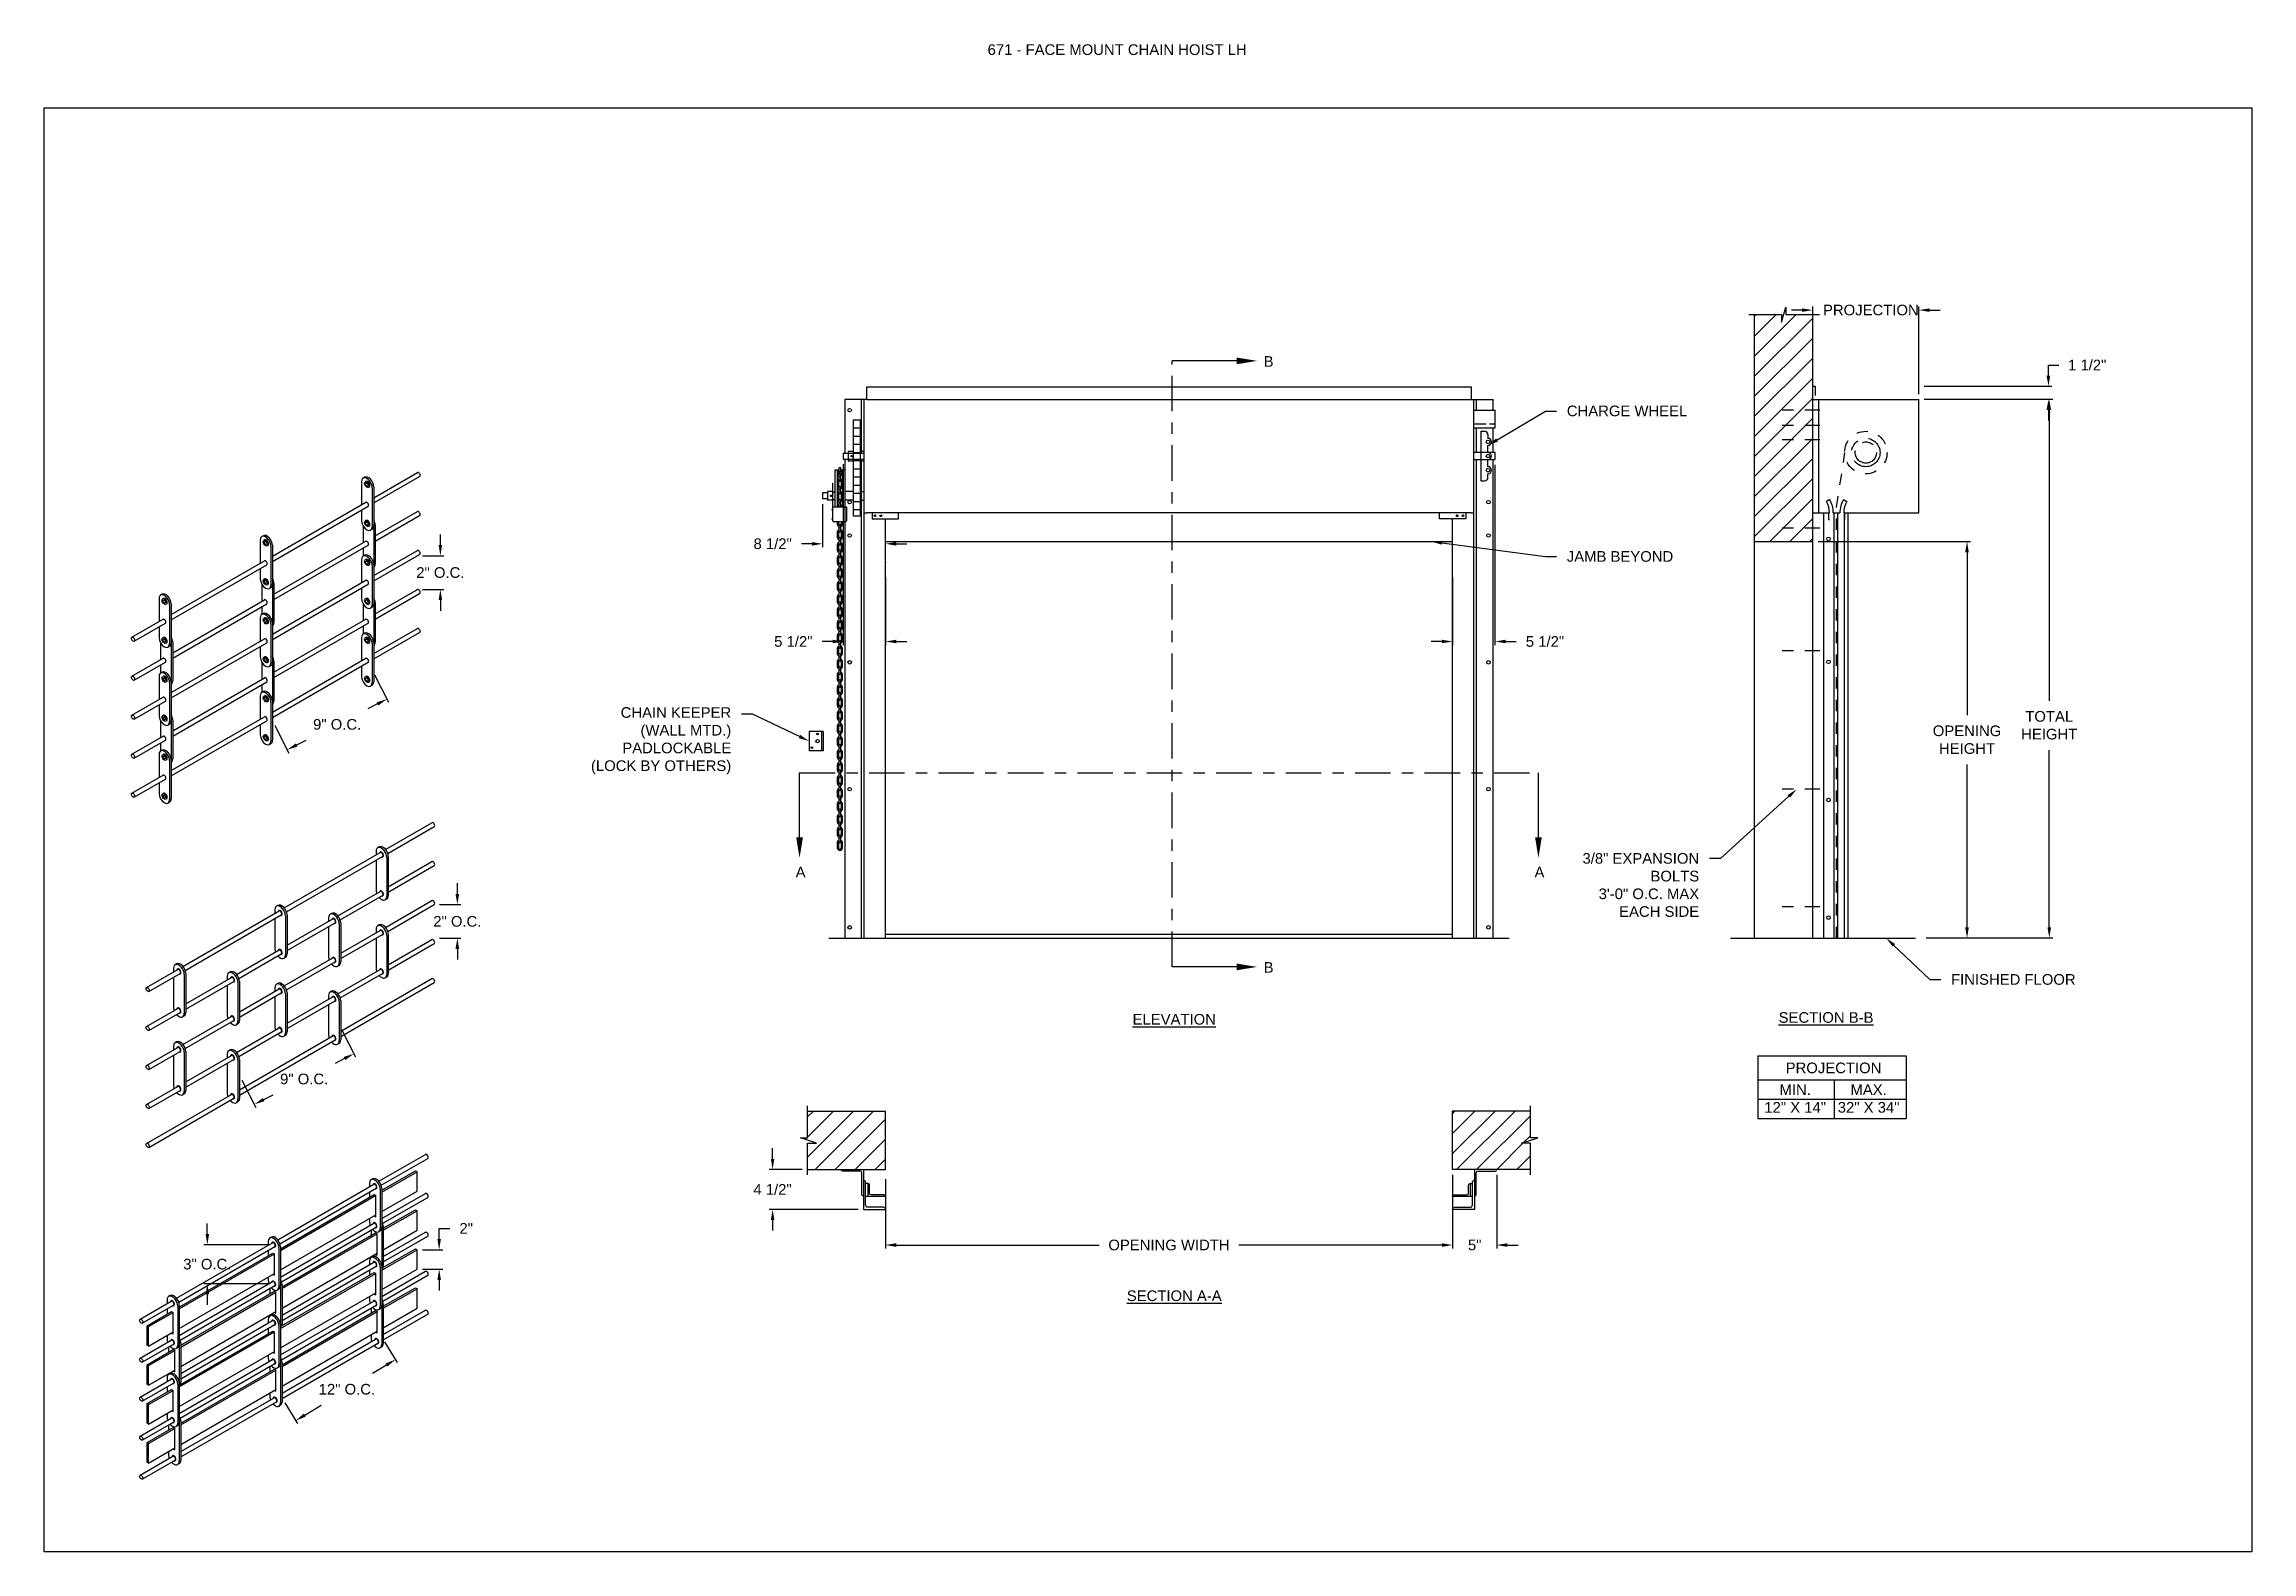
# Model space of a CAD drawing. Header units: inches. Extents: x 169.6 to 213.8, y 195 to 266.5.
# Drawn here: x 169.62 to 189.09, y 214.74 to 228.03 of the extents above; entities that cross this region are included whole.
import ezdxf
from ezdxf import colors
from ezdxf.entities.mleader import LeaderData, LeaderLine
from ezdxf.math import Vec2, Vec3

# ---------------------------------------------------------------- set-up
doc = ezdxf.new("R2010")
doc.units = ezdxf.units.IN
doc.header["$LTSCALE"] = 0.25
doc.header["$MEASUREMENT"] = 0
for name, pattern in [('CENTER', [2, 1.25, -0.25, 0.25, -0.25]), ('CENTER2', [1.125, 0.75, -0.125, 0.125, -0.125]), ('HIDDEN', [0.375, 0.25, -0.125])]:
    doc.linetypes.add(name, pattern=pattern)
for name, color, linetype in [('ANNOTATIONS', 1, 'Continuous'), ('CHAIN HOIST LH', 7, 'Continuous'), ('DETAILS', 4, 'Continuous'), ('SECTION CUTS', 6, 'CENTER')]:
    doc.layers.add(name, color=color, linetype=linetype)
doc.styles.add('ARIAL', font='arial.ttf', dxfattribs={"height": 0.09375})
doc.styles.get("Standard").update_dxf_attribs({"font": 'romans.shx'})
doc.dimstyles.new('STANDARD$0', dxfattribs={"dimtxt": 0.09375, "dimasz": 0.09375, "dimexe": 0.03125, "dimexo": 0.046875, "dimgap": 0.09, "dimtad": 0, "dimtih": 1, "dimtoh": 1, "dimdec": 4, "dimzin": 0, "dimdsep": 46, "dimtxsty": 'ARIAL', "dimcen": 0.09, "dimadec": 0, "dimazin": 0, "dimtfac": 1, "dimtdec": 4, "dimtofl": 0, "dimtmove": 0, "dimatfit": 1, "dimfxl": 1, "dimtolj": 1, "dimtzin": 0, "dimarcsym": 0})
pattern_1 = [(45, (-16.66299, -38.43853), (-0.08838835, 0.08838835), [])]

msp = doc.modelspace()

# ---------------------------------------------------------------- texts
at = {"layer": 'ANNOTATIONS', "insert": (177.94044, 228.02965), "char_height": 0.09375, "width": 4.6220629, "attachment_point": 1, "line_spacing_factor": 0.86134, "style": 'ARIAL'}
msp.add_mtext('671 - FACE MOUNT CHAIN HOIST LH', dxfattribs=at)
at = {"layer": 'ANNOTATIONS', "char_height": 0.09375, "attachment_point": 2, "style": 'ARIAL'}
for s, insert, width in [('{\\LELEVATION}', (179.58646, 219.47864), 3.0834986), ('{\\LSECTION B-B}', (185.33491, 219.4946), 1.3823677), ('{\\LSECTION A-A}', (179.58646, 217.04081), 1.3823677)]:
    msp.add_mtext(s, dxfattribs=dict(at, insert=insert, width=width))
for s, width, insert in [('PROJECTION ', 1.7594917, (185.40076, 219.05028)), ('MIN.\\P12" X 14" ', 0.6711642, (185.06264, 218.85829)), ('MAX.\\P32" X 34"', 0.6567117, (185.71007, 218.85829))]:
    msp.add_mtext_dynamic_manual_height_columns(s, width=width, gutter_width=1.36268, heights=[0], dxfattribs=dict(at, insert=insert))
at = {"layer": 'SECTION CUTS', "style": 'ARIAL'}
for s, p in [('B', (180.37497, 225.18623)), ('A', (176.24765, 220.68273)), ('A', (182.7636, 220.68273)), ('B', (180.37497, 219.84202))]:
    msp.add_text(s, height=0.09375, dxfattribs=at).set_placement(p)

# ---------------------------------------------------------------- blocks, each defined once
blk = doc.blocks.new('*D28')
at = {"layer": 'ANNOTATIONS', "color": 0, "lineweight": -2, "transparency": 16777216}
for p, q in [((176.485, 223.975), (176.485, 223.594)), ((176.392, 223.625), (176.298, 223.625)), ((177.04, 223.524), (177.04, 223.656)), ((177.134, 223.625), (177.228, 223.625))]:
    blk.add_line(p, q, dxfattribs=at)
at = {"layer": 'ANNOTATIONS', "color": 0, "transparency": 16777216}
for points in [[(176.392, 223.64), (176.392, 223.609), (176.485, 223.625)], [(177.134, 223.64), (177.134, 223.609), (177.04, 223.625)]]:
    blk.add_solid(points, dxfattribs=at)
at = {"layer": 'defpoints', "color": 0, "transparency": 16777216}
for p in [(176.485, 224.022), (176.485, 223.625), (177.04, 223.477)]:
    blk.add_point(p, dxfattribs=at)
at = {"layer": 'ANNOTATIONS', "color": 0, "transparency": 16777216, "insert": (176.045, 223.625), "char_height": 0.0938, "attachment_point": 5, "style": 'ARIAL'}
blk.add_mtext('\\A1;8 1/2"', dxfattribs=at)
blk = doc.blocks.new('*D33')
at = {"layer": 'ANNOTATIONS', "color": 0, "lineweight": -2, "transparency": 16777216}
for p, q in [((176.668, 224.326), (176.668, 222.732)), ((177.04, 223.33), (177.04, 222.732)), ((176.574, 222.763), (176.48, 222.763)), ((177.134, 222.763), (177.228, 222.763))]:
    blk.add_line(p, q, dxfattribs=at)
at = {"layer": 'ANNOTATIONS', "color": 0, "transparency": 16777216}
for points in [[(176.574, 222.779), (176.574, 222.748), (176.668, 222.763)], [(177.134, 222.779), (177.134, 222.748), (177.04, 222.763)]]:
    blk.add_solid(points, dxfattribs=at)
at = {"layer": 'defpoints', "color": 0, "transparency": 16777216}
for p in [(176.668, 224.373), (177.04, 223.377), (176.668, 222.763)]:
    blk.add_point(p, dxfattribs=at)
at = {"layer": 'ANNOTATIONS', "color": 0, "transparency": 16777216, "insert": (176.227, 222.763), "char_height": 0.0938, "attachment_point": 5, "style": 'ARIAL'}
blk.add_mtext('\\A1;5 1/2"', dxfattribs=at)
blk = doc.blocks.new('*D34')
at = {"layer": 'ANNOTATIONS', "color": 0, "lineweight": -2, "transparency": 16777216}
for p, q in [((182.415, 224.32), (182.415, 222.732)), ((182.04, 223.33), (182.04, 222.732)), ((181.947, 222.763), (181.853, 222.763)), ((182.509, 222.763), (182.603, 222.763))]:
    blk.add_line(p, q, dxfattribs=at)
at = {"layer": 'ANNOTATIONS', "color": 0, "transparency": 16777216}
for points in [[(181.947, 222.779), (181.947, 222.748), (182.04, 222.763)], [(182.509, 222.779), (182.509, 222.748), (182.415, 222.763)]]:
    blk.add_solid(points, dxfattribs=at)
at = {"layer": 'defpoints', "color": 0, "transparency": 16777216}
for p in [(182.415, 224.367), (182.04, 223.377), (182.04, 222.763)]:
    blk.add_point(p, dxfattribs=at)
at = {"layer": 'ANNOTATIONS', "color": 0, "transparency": 16777216, "insert": (182.856, 222.763), "char_height": 0.0938, "attachment_point": 5, "style": 'ARIAL'}
blk.add_mtext('\\A1;5 1/2"', dxfattribs=at)
blk = doc.blocks.new('*D29')
at = {"layer": 'ANNOTATIONS', "color": 0, "lineweight": -2, "transparency": 16777216}
for p, q in [((176.044, 218.201), (176.044, 218.295)), ((176.306, 218.107), (176.013, 218.107)), ((176.798, 217.755), (176.013, 217.755)), ((176.044, 217.662), (176.044, 217.568))]:
    blk.add_line(p, q, dxfattribs=at)
at = {"layer": 'ANNOTATIONS', "color": 0, "transparency": 16777216}
for points in [[(176.029, 218.201), (176.06, 218.201), (176.044, 218.107)], [(176.029, 217.662), (176.06, 217.662), (176.044, 217.755)]]:
    blk.add_solid(points, dxfattribs=at)
at = {"layer": 'defpoints', "color": 0, "transparency": 16777216}
for p in [(176.353, 218.107), (176.044, 217.755), (176.845, 217.755)]:
    blk.add_point(p, dxfattribs=at)
at = {"layer": 'ANNOTATIONS', "color": 0, "transparency": 16777216, "insert": (176.044, 217.931), "char_height": 0.0938, "attachment_point": 5, "style": 'ARIAL'}
blk.add_mtext('\\A1;4 1/2"', dxfattribs=at)
blk = doc.blocks.new('*D30')
at = {"layer": 'ANNOTATIONS', "color": 0, "lineweight": -2, "transparency": 16777216}
for p, q in [((182.04, 218.06), (182.04, 217.41)), ((182.431, 218.06), (182.431, 217.41)), ((181.947, 217.441), (181.853, 217.441)), ((182.525, 217.441), (182.619, 217.441))]:
    blk.add_line(p, q, dxfattribs=at)
at = {"layer": 'ANNOTATIONS', "color": 0, "transparency": 16777216}
for points in [[(181.947, 217.457), (181.947, 217.425), (182.04, 217.441)], [(182.525, 217.457), (182.525, 217.425), (182.431, 217.441)]]:
    blk.add_solid(points, dxfattribs=at)
at = {"layer": 'defpoints', "color": 0, "transparency": 16777216}
for p in [(182.04, 218.107), (182.431, 218.107), (182.431, 217.441)]:
    blk.add_point(p, dxfattribs=at)
at = {"layer": 'ANNOTATIONS', "color": 0, "transparency": 16777216, "insert": (182.236, 217.441), "char_height": 0.0938, "attachment_point": 5, "style": 'ARIAL'}
blk.add_mtext('\\A1;5"', dxfattribs=at)
blk = doc.blocks.new('*D31')
at = {"layer": 'ANNOTATIONS', "color": 0, "lineweight": -2, "transparency": 16777216}
for p, q in [((185.123, 225.686), (185.029, 225.686)), ((185.217, 225.06), (185.217, 225.717)), ((186.154, 224.945), (186.154, 225.717)), ((186.248, 225.686), (186.342, 225.686))]:
    blk.add_line(p, q, dxfattribs=at)
at = {"layer": 'ANNOTATIONS', "color": 0, "transparency": 16777216}
for points in [[(185.123, 225.701), (185.123, 225.67), (185.217, 225.686)], [(186.248, 225.701), (186.248, 225.67), (186.154, 225.686)]]:
    blk.add_solid(points, dxfattribs=at)
at = {"layer": 'defpoints', "color": 0, "transparency": 16777216}
for p in [(186.154, 225.686), (185.217, 225.014), (186.154, 224.899)]:
    blk.add_point(p, dxfattribs=at)
at = {"layer": 'ANNOTATIONS', "color": 0, "transparency": 16777216, "insert": (185.73, 225.686), "char_height": 0.09375, "attachment_point": 5, "style": 'ARIAL'}
blk.add_mtext('\\A1;PROJECTION', dxfattribs=at)
blk = doc.blocks.new('*D32')
at = {"layer": 'ANNOTATIONS', "color": 0, "lineweight": -2, "transparency": 16777216}
for p, q in [((187.296, 225.107), (187.296, 225.201)), ((187.296, 225.201), (187.389, 225.201)), ((186.201, 225.014), (187.327, 225.014)), ((186.201, 224.899), (187.327, 224.899)), ((187.296, 224.805), (187.296, 224.711))]:
    blk.add_line(p, q, dxfattribs=at)
at = {"layer": 'ANNOTATIONS', "color": 0, "transparency": 16777216}
for points in [[(187.28, 225.107), (187.311, 225.107), (187.296, 225.014)], [(187.28, 224.805), (187.311, 224.805), (187.296, 224.899)]]:
    blk.add_solid(points, dxfattribs=at)
at = {"layer": 'defpoints', "color": 0, "transparency": 16777216}
for p in [(186.154, 225.014), (186.154, 224.899), (187.296, 225.014)]:
    blk.add_point(p, dxfattribs=at)
at = {"layer": 'ANNOTATIONS', "color": 0, "transparency": 16777216, "insert": (187.638, 225.201), "char_height": 0.0938, "attachment_point": 5, "style": 'ARIAL'}
blk.add_mtext('\\A1;1 1/2"', dxfattribs=at)
blk = doc.blocks.new('*D35')
at = {"layer": 'ANNOTATIONS', "color": 0, "lineweight": -2, "transparency": 16777216}
for p, q in [((185.264, 223.645), (186.609, 223.645)), ((186.578, 223.551), (186.578, 222.114)), ((186.578, 220.242), (186.578, 221.679)), ((186.217, 220.149), (186.609, 220.149))]:
    blk.add_line(p, q, dxfattribs=at)
at = {"layer": 'ANNOTATIONS', "color": 0, "transparency": 16777216}
for points in [[(186.562, 223.551), (186.594, 223.551), (186.578, 223.645)], [(186.562, 220.242), (186.594, 220.242), (186.578, 220.149)]]:
    blk.add_solid(points, dxfattribs=at)
at = {"layer": 'defpoints', "color": 0, "transparency": 16777216}
for p in [(185.217, 223.645), (186.578, 223.645), (186.17, 220.149)]:
    blk.add_point(p, dxfattribs=at)
at = {"layer": 'ANNOTATIONS', "color": 0, "transparency": 16777216, "insert": (186.578, 221.897), "char_height": 0.09375, "attachment_point": 5, "style": 'ARIAL'}
blk.add_mtext('\\A1;OPENING \\PHEIGHT', dxfattribs=at)
blk = doc.blocks.new('*D36')
at = {"layer": 'ANNOTATIONS', "color": 0, "lineweight": -2, "transparency": 16777216}
for p, q in [((186.201, 224.899), (187.335, 224.899)), ((187.303, 224.805), (187.303, 222.241)), ((187.303, 220.242), (187.303, 221.806)), ((186.217, 220.149), (187.335, 220.149))]:
    blk.add_line(p, q, dxfattribs=at)
at = {"layer": 'ANNOTATIONS', "color": 0, "transparency": 16777216}
for points in [[(187.288, 224.805), (187.319, 224.805), (187.303, 224.899)], [(187.288, 220.242), (187.319, 220.242), (187.303, 220.149)]]:
    blk.add_solid(points, dxfattribs=at)
at = {"layer": 'defpoints', "color": 0, "transparency": 16777216}
for p in [(186.154, 224.899), (186.17, 220.149), (187.303, 220.149)]:
    blk.add_point(p, dxfattribs=at)
at = {"layer": 'ANNOTATIONS', "color": 0, "transparency": 16777216, "insert": (187.303, 222.024), "char_height": 0.0938, "attachment_point": 5, "style": 'ARIAL'}
blk.add_mtext('\\A1;TOTAL\\PHEIGHT', dxfattribs=at)
blk = doc.blocks.new('*D37')
at = {"layer": 'ANNOTATIONS', "color": 0, "lineweight": -2, "transparency": 16777216}
for p, q in [((177.04, 218.021), (177.04, 217.41)), ((182.04, 217.488), (182.04, 217.472)), ((177.134, 217.441), (178.924, 217.441)), ((181.947, 217.441), (180.157, 217.441))]:
    blk.add_line(p, q, dxfattribs=at)
at = {"layer": 'ANNOTATIONS', "color": 0, "transparency": 16777216}
for points in [[(177.134, 217.457), (177.134, 217.425), (177.04, 217.441)], [(181.947, 217.457), (181.947, 217.425), (182.04, 217.441)]]:
    blk.add_solid(points, dxfattribs=at)
at = {"layer": 'defpoints', "color": 0, "transparency": 16777216}
for p in [(177.04, 218.068), (182.04, 217.441), (182.04, 217.441)]:
    blk.add_point(p, dxfattribs=at)
at = {"layer": 'ANNOTATIONS', "color": 0, "transparency": 16777216, "insert": (179.54, 217.441), "char_height": 0.09375, "attachment_point": 5, "style": 'ARIAL'}
blk.add_mtext('\\A1;OPENING WIDTH', dxfattribs=at)
blk = doc.blocks.new('*D76')
at = {"layer": 'ANNOTATIONS', "color": 0, "lineweight": -2, "transparency": 16777216}
for p, q in [((172.534, 222.47), (172.658, 222.227)), ((172.56, 222.213), (172.476, 222.17)), ((171.655, 222.023), (171.778, 221.78)), ((171.847, 221.851), (171.931, 221.893))]:
    blk.add_line(p, q, dxfattribs=at)
at = {"layer": 'ANNOTATIONS', "color": 0, "transparency": 16777216}
for points in [[(172.553, 222.227), (172.567, 222.199), (172.643, 222.255)], [(171.84, 221.865), (171.854, 221.837), (171.764, 221.808)]]:
    blk.add_solid(points, dxfattribs=at)
at = {"layer": 'defpoints', "color": 0, "transparency": 16777216}
for p in [(172.513, 222.512), (172.643, 222.255), (171.633, 222.065)]:
    blk.add_point(p, dxfattribs=at)
at = {"layer": 'ANNOTATIONS', "color": 0, "transparency": 16777216, "insert": (172.204, 222.032), "char_height": 0.09375, "attachment_point": 5, "style": 'ARIAL'}
blk.add_mtext('\\A1;9" O.C.', dxfattribs=at)
blk = doc.blocks.new('*D77')
at = {"layer": 'ANNOTATIONS', "color": 0, "lineweight": -2, "transparency": 16777216}
for p, q in [((172.958, 223.52), (173.146, 223.52)), ((173.114, 223.613), (173.114, 223.707)), ((172.958, 223.222), (173.146, 223.222)), ((173.114, 223.129), (173.114, 223.035))]:
    blk.add_line(p, q, dxfattribs=at)
at = {"layer": 'ANNOTATIONS', "color": 0, "transparency": 16777216}
for points in [[(173.099, 223.613), (173.13, 223.613), (173.114, 223.52)], [(173.099, 223.129), (173.13, 223.129), (173.114, 223.222)]]:
    blk.add_solid(points, dxfattribs=at)
at = {"layer": 'defpoints', "color": 0, "transparency": 16777216}
for p in [(172.911, 223.52), (173.114, 223.52), (172.911, 223.222)]:
    blk.add_point(p, dxfattribs=at)
at = {"layer": 'ANNOTATIONS', "color": 0, "transparency": 16777216, "insert": (173.114, 223.371), "char_height": 0.09375, "attachment_point": 5, "style": 'ARIAL'}
blk.add_mtext('\\A1;2" O.C.', dxfattribs=at)
blk = doc.blocks.new('*D92')
at = {"layer": 'ANNOTATIONS', "color": 0, "lineweight": -2, "transparency": 16777216}
for p, q in [((172.243, 219.343), (172.367, 219.1)), ((172.269, 219.086), (172.185, 219.043)), ((171.364, 218.896), (171.487, 218.653)), ((171.556, 218.724), (171.64, 218.766))]:
    blk.add_line(p, q, dxfattribs=at)
at = {"layer": 'ANNOTATIONS', "color": 0, "transparency": 16777216}
for points in [[(172.262, 219.1), (172.276, 219.072), (172.352, 219.128)], [(171.549, 218.738), (171.563, 218.71), (171.473, 218.681)]]:
    blk.add_solid(points, dxfattribs=at)
at = {"layer": 'defpoints', "color": 0, "transparency": 16777216}
for p in [(172.222, 219.385), (172.352, 219.128), (171.342, 218.938)]:
    blk.add_point(p, dxfattribs=at)
at = {"layer": 'ANNOTATIONS', "color": 0, "transparency": 16777216, "insert": (171.913, 218.905), "char_height": 0.09375, "attachment_point": 5, "style": 'ARIAL'}
blk.add_mtext('\\A1;9" O.C.', dxfattribs=at)
blk = doc.blocks.new('*D93')
at = {"layer": 'ANNOTATIONS', "color": 0, "lineweight": -2, "transparency": 16777216}
for p, q in [((173.264, 220.538), (173.264, 220.631)), ((173.108, 220.444), (173.295, 220.444)), ((173.108, 220.147), (173.295, 220.147)), ((173.264, 220.053), (173.264, 219.959))]:
    blk.add_line(p, q, dxfattribs=at)
at = {"layer": 'ANNOTATIONS', "color": 0, "transparency": 16777216}
for points in [[(173.248, 220.538), (173.28, 220.538), (173.264, 220.444)], [(173.248, 220.053), (173.28, 220.053), (173.264, 220.147)]]:
    blk.add_solid(points, dxfattribs=at)
at = {"layer": 'defpoints', "color": 0, "transparency": 16777216}
for p in [(173.061, 220.444), (173.264, 220.444), (173.061, 220.147)]:
    blk.add_point(p, dxfattribs=at)
at = {"layer": 'ANNOTATIONS', "color": 0, "transparency": 16777216, "insert": (173.264, 220.295), "char_height": 0.09375, "attachment_point": 5, "style": 'ARIAL'}
blk.add_mtext('\\A1;2" O.C.', dxfattribs=at)
blk = doc.blocks.new('*D110')
at = {"layer": 'ANNOTATIONS', "color": 0, "lineweight": -2, "transparency": 16777216}
for p, q in [((172.622, 216.588), (172.734, 216.405)), ((172.638, 216.382), (172.516, 216.307)), ((171.742, 216.049), (171.855, 215.866)), ((171.918, 215.941), (172.064, 216.03))]:
    blk.add_line(p, q, dxfattribs=at)
at = {"layer": 'ANNOTATIONS', "color": 0, "transparency": 16777216}
for points in [[(172.63, 216.396), (172.646, 216.369), (172.718, 216.431)], [(171.91, 215.955), (171.926, 215.928), (171.838, 215.892)]]:
    blk.add_solid(points, dxfattribs=at)
at = {"layer": 'defpoints', "color": 0, "transparency": 16777216}
for p in [(172.598, 216.628), (172.718, 216.431), (171.718, 216.089)]:
    blk.add_point(p, dxfattribs=at)
at = {"layer": 'ANNOTATIONS', "color": 0, "transparency": 16777216, "insert": (172.29, 216.169), "char_height": 0.09375, "attachment_point": 5, "style": 'ARIAL'}
blk.add_mtext('\\A1;12" O.C.', dxfattribs=at)
blk = doc.blocks.new('*D111')
at = {"layer": 'ANNOTATIONS', "color": 0, "lineweight": -2, "transparency": 16777216}
for p, q in [((173.104, 217.494), (173.104, 217.588)), ((173.104, 217.588), (173.198, 217.588)), ((172.956, 217.4), (173.135, 217.4)), ((172.956, 217.228), (173.135, 217.228)), ((173.104, 217.134), (173.104, 217.04))]:
    blk.add_line(p, q, dxfattribs=at)
at = {"layer": 'ANNOTATIONS', "color": 0, "transparency": 16777216}
for points in [[(173.088, 217.494), (173.119, 217.494), (173.104, 217.4)], [(173.088, 217.134), (173.119, 217.134), (173.104, 217.228)]]:
    blk.add_solid(points, dxfattribs=at)
at = {"layer": 'defpoints', "color": 0, "transparency": 16777216}
for p in [(172.909, 217.4), (173.104, 217.4), (172.909, 217.228)]:
    blk.add_point(p, dxfattribs=at)
at = {"layer": 'ANNOTATIONS', "color": 0, "transparency": 16777216, "insert": (173.342, 217.588), "char_height": 0.0938, "attachment_point": 5, "style": 'ARIAL'}
blk.add_mtext('\\A1;2"', dxfattribs=at)
blk = doc.blocks.new('*D109')
at = {"layer": 'ANNOTATIONS', "color": 0, "lineweight": -2, "transparency": 16777216}
for p, q in [((171.059, 217.538), (171.059, 217.632)), ((171.614, 217.444), (171.028, 217.444)), ((171.614, 217.1), (171.028, 217.1)), ((171.059, 217.007), (171.059, 216.913))]:
    blk.add_line(p, q, dxfattribs=at)
at = {"layer": 'ANNOTATIONS', "color": 0, "transparency": 16777216}
for points in [[(171.044, 217.538), (171.075, 217.538), (171.059, 217.444)], [(171.044, 217.007), (171.075, 217.007), (171.059, 217.1)]]:
    blk.add_solid(points, dxfattribs=at)
at = {"layer": 'defpoints', "color": 0, "transparency": 16777216}
for p in [(171.661, 217.444), (171.059, 217.1), (171.661, 217.1)]:
    blk.add_point(p, dxfattribs=at)
at = {"layer": 'ANNOTATIONS', "color": 0, "transparency": 16777216, "insert": (171.059, 217.272), "char_height": 0.09375, "attachment_point": 5, "style": 'ARIAL'}
blk.add_mtext('\\A1;3" O.C.', dxfattribs=at)

# ---------------------------------------------------------------- dimensions: what is measured, and where the dimension line sits
at = {"layer": 'ANNOTATIONS'}
for base, p1, p2, text, picture, middle in [((186.15442, 225.68587), (185.21692, 225.0136), (186.15442, 224.89855), 'PROJECTION', '*D31', (185.72972, 225.68587)), ((182.4312, 217.44098), (182.04044, 218.10708), (182.4312, 218.10708), '5"', '*D30', (182.23582, 217.44098))]:
    dim = msp.add_linear_dim(base=base, p1=p1, p2=p2, text=text, dimstyle='STANDARD$0', dxfattribs=at)
    dim.commit()
    dim.dimension.update_dxf_attribs({"geometry": picture, "text_midpoint": middle, "dimtype": 160})
for base, p1, p2, text, picture, middle in [((187.29567, 225.0136), (186.15442, 224.89855), (186.15442, 225.0136), '1 1/2"', '*D32', (187.63811, 225.2011)), ((173.11448, 223.51973), (172.91134, 223.22249), (172.91134, 223.51973), '2" O.C.', '*D77', (173.11448, 223.37111)), ((186.57799, 223.64519), (186.17005, 220.14855), (185.21692, 223.64519), 'OPENING \\PHEIGHT', '*D35', (186.57799, 221.89687)), ((173.26391, 220.44379), (173.06078, 220.14655), (173.06078, 220.44379), '2" O.C.', '*D93', (173.26391, 220.29517)), ((171.05938, 217.10032), (171.66084, 217.44407), (171.66084, 217.10032), '3" O.C.', '*D109', (171.05938, 217.2722))]:
    dim = msp.add_linear_dim(base=base, p1=p1, p2=p2, angle=90, text=text, dimstyle='STANDARD$0', dxfattribs=at)
    dim.commit()
    dim.dimension.update_dxf_attribs({"geometry": picture, "text_midpoint": middle})
for base, p1, p2, angle, text, picture, middle, dimtype in [((187.30349, 220.14855), (186.15442, 224.89855), (186.17005, 220.14855), 90, 'TOTAL\\PHEIGHT', '*D36', (187.30349, 222.02355), 160), ((176.66773, 222.76335), (177.04044, 223.37673), (176.66773, 224.3726), 180, '5 1/2"', '*D33', (176.22713, 222.76335), 160), ((182.04044, 222.76335), (182.41544, 224.3673), (182.04044, 223.37668), 180, '5 1/2"', '*D34', (182.85604, 222.76335), 160), ((176.48534, 223.62487), (177.04044, 223.47673), (176.48534, 224.02191), 180, '8 1/2"', '*D28', (176.04467, 223.62487), 160), ((176.04449, 217.7554), (176.35294, 218.10708), (176.84506, 217.7554), 90, '4 1/2"', '*D29', (176.04449, 217.93124), 160), ((172.71789, 216.43132), (171.71801, 216.08864), (172.59762, 216.62761), 31.49751, '12" O.C.', '*D110', (172.28974, 216.16897), 161)]:
    dim = msp.add_linear_dim(base=base, p1=p1, p2=p2, angle=angle, text=text, dimstyle='STANDARD$0', dxfattribs=at)
    dim.commit()
    dim.dimension.update_dxf_attribs({"geometry": picture, "text_midpoint": middle, "dimtype": dimtype})
for p1, p2, distance, text, picture, middle in [((171.63343, 222.06467), (172.51304, 222.51177), -0.28764, '9" O.C.', '*D76', (172.20356, 222.03181)), ((171.34242, 218.93754), (172.22203, 219.38464), -0.28764, '9" O.C.', '*D92', (171.91256, 218.90468)), ((172.9091, 217.228), (172.9091, 217.40017), -0.19474, '2"', '*D111', (173.34226, 217.58767))]:
    dim = msp.add_aligned_dim(p1=p1, p2=p2, distance=distance, text=text, dimstyle='STANDARD$0', dxfattribs=at)
    dim.commit()
    dim.dimension.update_dxf_attribs({"geometry": picture, "text_midpoint": middle})
dim = msp.add_linear_dim(base=(182.04044, 217.44098), p1=(177.04044, 218.06802), p2=(182.04044, 217.44098), text='OPENING WIDTH', dimstyle='STANDARD$0', dxfattribs=at)
dim.commit()
dim.dimension.update_dxf_attribs({"geometry": '*D37', "text_midpoint": (179.54044, 217.44098)})

# ---------------------------------------------------------------- hatches: boundary and pattern name
at = {"layer": 'CHAIN HOIST LH', "linetype": 'Continuous'}
h = msp.add_hatch(dxfattribs=at)
h.set_pattern_fill('ANSI31', color=256, style=0)
h.set_pattern_definition([(45, (-16.61151, -38.43853), (-0.088388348, 0.088388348), [])])
h.paths.add_polyline_path([(185.21692, 224.91232), (185.21692, 225.64691), (184.98043, 225.64691), (184.98043, 225.71157), (184.94201, 225.57821), (184.94201, 225.64691), (184.7013, 225.64691), (184.7013, 225.09661)])
h.paths.add_polyline_path([(184.7013, 225.09661), (184.7013, 223.64519), (185.21692, 223.64519), (185.21692, 224.89855), (185.21692, 224.91232)])
at = {"layer": 'CHAIN HOIST LH'}
h = msp.add_hatch(dxfattribs=at)
h.set_pattern_fill('ANSI31', color=256, style=0)
h.set_pattern_definition(pattern_1)
h.paths.add_polyline_path([(177.04044, 218.62271), (176.35294, 218.62271), (176.35294, 218.38551), (176.28883, 218.38551), (176.4309, 218.3386), (176.35294, 218.3386), (176.35294, 218.10708), (177.04044, 218.10708), (177.04044, 218.26959)])
h = msp.add_hatch(dxfattribs=at)
h.set_pattern_fill('ANSI31', color=256, style=0)
h.set_pattern_definition(pattern_1)
h.paths.add_polyline_path([(182.79204, 218.38551), (182.72794, 218.38551), (182.72794, 218.62271), (182.04044, 218.62271), (182.04044, 218.10708), (182.05861, 218.10708), (182.72794, 218.10708), (182.72794, 218.3386), (182.64997, 218.3386)])

# ---------------------------------------------------------------- linework, layer by layer
at = {"layer": 'ANNOTATIONS'}
for p, q in [((184.73207, 219.10971), (184.73207, 218.55834)), ((184.73207, 219.10971), (186.03983, 219.10971)), ((186.03983, 219.10971), (186.03983, 218.55834)), ((184.73207, 218.89824), (186.03983, 218.89824)), ((185.40492, 218.89824), (185.40492, 218.55834)), ((184.73207, 218.72829), (186.03983, 218.72829)), ((184.73207, 218.55834), (186.03983, 218.55834))]:
    msp.add_line(p, q, dxfattribs=at)
at = {"layer": 'CHAIN HOIST LH', "linetype": 'Continuous'}
for p, q in [((184.94201, 225.57821), (184.98043, 225.71157)), ((184.98043, 225.71157), (184.98043, 225.64691)), ((184.65491, 225.64691), (184.94201, 225.64691)), ((184.7013, 225.64691), (184.7013, 220.14855)), ((184.94201, 225.64691), (184.94201, 225.57821)), ((184.98043, 225.64691), (185.27562, 225.64691)), ((185.21692, 220.14855), (185.21692, 225.64691)), ((176.87638, 224.89855), (176.68079, 224.89855)), ((176.68079, 224.89855), (176.68079, 224.4245)), ((176.8295, 224.4245), (176.8295, 224.89855)), ((176.85294, 220.14855), (176.85294, 224.89855)), ((182.2045, 224.89855), (182.40009, 224.89855)), ((182.22794, 220.14855), (182.22794, 224.89855)), ((182.25138, 224.8048), (182.25138, 224.89855)), ((182.40009, 224.8048), (182.40009, 224.89855)), ((185.21692, 225.0136), (185.23832, 225.0136)), ((185.21692, 224.89855), (186.15442, 224.89855)), ((185.23832, 225.0136), (185.23832, 224.93134)), ((185.2697, 223.89855), (185.2697, 224.89855)), ((186.15442, 223.89855), (186.15442, 224.89855)), ((182.22794, 224.8048), (182.41544, 224.8048)), ((182.41544, 224.64855), (182.41544, 224.8048)), ((182.33621, 224.6798), (182.22794, 224.6798)), ((182.22794, 224.64855), (182.41544, 224.64855)), ((182.25138, 224.4298), (182.25138, 224.64855)), ((182.29044, 224.6173), (182.29044, 224.1798)), ((182.29044, 224.6173), (182.32169, 224.6173)), ((182.35294, 224.58605), (182.35294, 224.5548)), ((182.35294, 224.4298), (182.35294, 224.4923)), ((182.41544, 224.6798), (182.36746, 224.6798)), ((182.40009, 224.4298), (182.40009, 224.64855)), ((176.68079, 224.3726), (176.68079, 220.14855)), ((176.8295, 220.14855), (176.8295, 224.3726)), ((182.41544, 224.4298), (182.22794, 224.4298)), ((182.22794, 224.3673), (182.41544, 224.3673)), ((182.25138, 220.14855), (182.25138, 224.3673)), ((182.35294, 224.3048), (182.35294, 224.3673)), ((182.40009, 220.14855), (182.40009, 224.3673)), ((182.41544, 224.3673), (182.41544, 224.4298)), ((182.29044, 224.1798), (182.32169, 224.1798)), ((182.35294, 224.21105), (182.35294, 224.2423)), ((185.36744, 224.01414), (185.33853, 223.99716)), ((185.48827, 224.01414), (185.51718, 223.99716)), ((176.85294, 223.89855), (176.87638, 223.89855)), ((176.92358, 223.89855), (176.92358, 223.84613)), ((176.92358, 223.84613), (177.15438, 223.84613)), ((177.04044, 220.14855), (177.04044, 223.84613)), ((177.15438, 223.84613), (177.15438, 223.89855)), ((181.92649, 223.84613), (181.92649, 223.89855)), ((182.1573, 223.84613), (181.92649, 223.84613)), ((182.04044, 220.14855), (182.04044, 223.84613)), ((182.1573, 223.89855), (182.1573, 223.84613)), ((182.2045, 223.89855), (182.22794, 223.89855)), ((185.21692, 223.89855), (185.36536, 223.89855)), ((185.31087, 223.89855), (185.31087, 220.14855)), ((185.35755, 223.89855), (185.35755, 223.84005)), ((185.35755, 223.84005), (185.36536, 223.84005)), ((185.39889, 223.89855), (185.45683, 223.89855)), ((185.40215, 223.89855), (185.40215, 220.14855)), ((185.43568, 223.89855), (185.43568, 220.14855)), ((185.49036, 223.89855), (186.15442, 223.89855)), ((185.49817, 223.84005), (185.49036, 223.84005)), ((185.49362, 223.89855), (185.49362, 220.14855)), ((185.49817, 223.89855), (185.49817, 223.84005)), ((185.52715, 223.89855), (185.52715, 220.14855)), ((177.04044, 223.64519), (182.04044, 223.64519)), ((184.7013, 223.64519), (185.21692, 223.64519)), ((176.36586, 221.97058), (176.36586, 221.79871)), ((176.49086, 221.97058), (176.36586, 221.97058)), ((176.47524, 221.97058), (176.47524, 221.79871)), ((176.49086, 221.97058), (176.49086, 221.79871)), ((176.49086, 221.79871), (176.36586, 221.79871)), ((184.49194, 220.14855), (186.12317, 220.14855)), ((176.35294, 218.38551), (176.35294, 218.66958)), ((182.72794, 218.38551), (182.72794, 218.66958)), ((176.4309, 218.3386), (176.28883, 218.38551)), ((176.28883, 218.38551), (176.35294, 218.38551)), ((176.35294, 218.06021), (176.35294, 218.3386)), ((176.35294, 218.3386), (176.4309, 218.3386)), ((182.64997, 218.3386), (182.79204, 218.38551)), ((182.72794, 218.3386), (182.64997, 218.3386)), ((182.79204, 218.38551), (182.72794, 218.38551)), ((182.72794, 218.06021), (182.72794, 218.3386)), ((176.84506, 218.10708), (176.84506, 217.7554)), ((182.23582, 218.10708), (182.23582, 217.7554)), ((176.84506, 217.87263), (176.84506, 217.87263)), ((176.88413, 217.98495), (176.86459, 217.98495)), ((182.19674, 217.98495), (182.21628, 217.98495)), ((182.23582, 217.87263), (182.23582, 217.87263)), ((177.04044, 217.86772), (176.86459, 217.86772))]:
    msp.add_line(p, q, dxfattribs=at)
at = {"layer": 'CHAIN HOIST LH'}
for p, q in [((176.87638, 224.89855), (176.87638, 225.00988)), ((176.87638, 225.00988), (182.2045, 225.00988)), ((176.87638, 224.89855), (182.2045, 224.89855)), ((182.2045, 225.00988), (182.2045, 224.89855)), ((182.22794, 223.89855), (182.22794, 224.89855)), ((176.75379, 224.71904), (176.75379, 223.87099)), ((176.75379, 224.71904), (176.81599, 224.71904)), ((176.81599, 224.71904), (176.81599, 223.87099)), ((176.75379, 224.64743), (176.81599, 224.64743)), ((176.75379, 224.57543), (176.81599, 224.57543)), ((176.75379, 224.50343), (176.81599, 224.50343)), ((176.63179, 224.26488), (176.63179, 224.29464)), ((176.64289, 224.29464), (176.64289, 224.26488)), ((176.66773, 224.4245), (176.85294, 224.4245)), ((176.66773, 224.4245), (176.66773, 224.3726)), ((176.66773, 224.3726), (176.85294, 224.3726)), ((176.71009, 224.43787), (176.71009, 224.35503)), ((176.75379, 224.43787), (176.71009, 224.43787)), ((176.75379, 224.35503), (176.71009, 224.35503)), ((176.75379, 224.43143), (176.81599, 224.43143)), ((176.75379, 224.35943), (176.81599, 224.35943)), ((176.85294, 224.43787), (176.81599, 224.43787)), ((176.85294, 224.35503), (176.81599, 224.35503)), ((176.5714, 224.1591), (176.57585, 224.1591)), ((176.5714, 224.1591), (176.5714, 223.82609)), ((176.57585, 224.09047), (176.57585, 224.1591)), ((176.5925, 224.27706), (176.61442, 224.27706)), ((176.5925, 224.27706), (176.5925, 223.95087)), ((176.61442, 224.27706), (176.61442, 223.95087)), ((176.62552, 224.25229), (176.61442, 224.25229)), ((176.62552, 224.2514), (176.61442, 224.2514)), ((176.62552, 224.15935), (176.61442, 224.15935)), ((176.62552, 224.15845), (176.61442, 224.15845)), ((176.62552, 224.26112), (176.62552, 224.24487)), ((176.62552, 224.17717), (176.62552, 224.15935)), ((176.62552, 224.15845), (176.62552, 224.13075)), ((176.63179, 224.21316), (176.63179, 224.23954)), ((176.64289, 224.21316), (176.63179, 224.21316)), ((176.63179, 224.1825), (176.63179, 224.21226)), ((176.64289, 224.21226), (176.63179, 224.21226)), ((176.63179, 224.06838), (176.63179, 224.12542)), ((176.64289, 224.10143), (176.63179, 224.10143)), ((176.64289, 224.10053), (176.63179, 224.10053)), ((176.64289, 224.23954), (176.64289, 224.21316)), ((176.64289, 224.21226), (176.64289, 224.1825)), ((176.64289, 224.12542), (176.64289, 224.06838)), ((176.64916, 224.26112), (176.64916, 224.24487)), ((176.64916, 224.17717), (176.64916, 224.13075)), ((176.66026, 224.27706), (176.66026, 223.95087)), ((176.68219, 224.27706), (176.66026, 224.27706)), ((176.68219, 224.27706), (176.68219, 223.95087)), ((176.75379, 224.28743), (176.81599, 224.28743)), ((176.75379, 224.21543), (176.81599, 224.21543)), ((176.75379, 224.14343), (176.81599, 224.14343)), ((176.48534, 224.07381), (176.48534, 224.02191)), ((176.52769, 224.07381), (176.48534, 224.07381)), ((176.52769, 224.02191), (176.48534, 224.02191)), ((176.52769, 224.08718), (176.52769, 224.00855)), ((176.5714, 224.08718), (176.52769, 224.08718)), ((176.5714, 224.00855), (176.52769, 224.00855)), ((176.57585, 223.82842), (176.57585, 224.00526)), ((176.57585, 223.95087), (176.69617, 223.95087)), ((176.5856, 224.08072), (176.5925, 224.08072)), ((176.5856, 224.01501), (176.5925, 224.01501)), ((176.62552, 224.04522), (176.61442, 224.04522)), ((176.62552, 224.04432), (176.61442, 224.04432)), ((176.62552, 224.06305), (176.62552, 224.04522)), ((176.62552, 224.04432), (176.62552, 224.01663)), ((176.63179, 223.98491), (176.63179, 224.0113)), ((176.64289, 223.98491), (176.63179, 223.98491)), ((176.63179, 223.95426), (176.63179, 223.98401)), ((176.64289, 223.98401), (176.63179, 223.98401)), ((176.64289, 224.0113), (176.64289, 223.98491)), ((176.64289, 223.98401), (176.64289, 223.95426)), ((176.64916, 224.06305), (176.64916, 224.01663)), ((176.75379, 224.08718), (176.68219, 224.08718)), ((176.75379, 224.00855), (176.68219, 224.00855)), ((176.69617, 223.95087), (176.69617, 223.82842)), ((176.75379, 224.07143), (176.81599, 224.07143)), ((176.75379, 223.99943), (176.81599, 223.99943)), ((176.75379, 223.92743), (176.81599, 223.92743)), ((176.81599, 224.08718), (176.85294, 224.08718)), ((176.81599, 224.00855), (176.85294, 224.00855)), ((176.5714, 223.82609), (176.57585, 223.82609)), ((176.57585, 223.82785), (176.57585, 223.82609)), ((176.68642, 223.81867), (176.5856, 223.81867)), ((176.61442, 223.81867), (176.61442, 223.79729)), ((176.61442, 223.72959), (176.61442, 223.71176)), ((176.62552, 223.71176), (176.61442, 223.71176)), ((176.61442, 223.71086), (176.61442, 223.68316)), ((176.62552, 223.71086), (176.61442, 223.71086)), ((176.62552, 223.81867), (176.62552, 223.79729)), ((176.62552, 223.72959), (176.62552, 223.71176)), ((176.62552, 223.71086), (176.62552, 223.68316)), ((176.63179, 223.76557), (176.63179, 223.79196)), ((176.64289, 223.76557), (176.63179, 223.76557)), ((176.64289, 223.76467), (176.63179, 223.76467)), ((176.63179, 223.73492), (176.63179, 223.76467)), ((176.64289, 223.79196), (176.64289, 223.76557)), ((176.64289, 223.76467), (176.64289, 223.73492)), ((176.64916, 223.81867), (176.64916, 223.79729)), ((176.64916, 223.72959), (176.64916, 223.68316)), ((176.66026, 223.79729), (176.66026, 223.81867)), ((176.66026, 223.68316), (176.66026, 223.72959)), ((176.75379, 223.87099), (176.81599, 223.87099)), ((182.2045, 223.89855), (176.87638, 223.89855)), ((176.61442, 223.61547), (176.61442, 223.59764)), ((176.62552, 223.59764), (176.61442, 223.59764)), ((176.61442, 223.59674), (176.61442, 223.56904)), ((176.62552, 223.59674), (176.61442, 223.59674)), ((176.62552, 223.61547), (176.62552, 223.59764)), ((176.62552, 223.59674), (176.62552, 223.56904)), ((176.63179, 223.65145), (176.63179, 223.67783)), ((176.64289, 223.65145), (176.63179, 223.65145)), ((176.64289, 223.65055), (176.63179, 223.65055)), ((176.63179, 223.6208), (176.63179, 223.65055)), ((176.63179, 223.53733), (176.63179, 223.56371)), ((176.64289, 223.53733), (176.63179, 223.53733)), ((176.63179, 223.50667), (176.63179, 223.53643)), ((176.64289, 223.53643), (176.63179, 223.53643)), ((176.64289, 223.67783), (176.64289, 223.65145)), ((176.64289, 223.65055), (176.64289, 223.6208)), ((176.64289, 223.56371), (176.64289, 223.53733)), ((176.64289, 223.53643), (176.64289, 223.50667)), ((176.64916, 223.61547), (176.64916, 223.56904)), ((176.66026, 223.56904), (176.66026, 223.61547)), ((176.61442, 223.50134), (176.61442, 223.48352)), ((176.62552, 223.48352), (176.61442, 223.48352)), ((176.61442, 223.48262), (176.61442, 223.45492)), ((176.62552, 223.48262), (176.61442, 223.48262)), ((176.61442, 223.38722), (176.61442, 223.3694)), ((176.62552, 223.3694), (176.61442, 223.3694)), ((176.62552, 223.3685), (176.61442, 223.3685)), ((176.61442, 223.3685), (176.61442, 223.3408)), ((176.62552, 223.50134), (176.62552, 223.48352)), ((176.62552, 223.48262), (176.62552, 223.45492)), ((176.62552, 223.38722), (176.62552, 223.3694)), ((176.62552, 223.3685), (176.62552, 223.3408)), ((176.63179, 223.42321), (176.63179, 223.44959)), ((176.64289, 223.42321), (176.63179, 223.42321)), ((176.64289, 223.42231), (176.63179, 223.42231)), ((176.63179, 223.39255), (176.63179, 223.42231)), ((176.63179, 223.30909), (176.63179, 223.33547)), ((176.64289, 223.44959), (176.64289, 223.42321)), ((176.64289, 223.42231), (176.64289, 223.39255)), ((176.64289, 223.33547), (176.64289, 223.30909)), ((176.64916, 223.50134), (176.64916, 223.45492)), ((176.64916, 223.38722), (176.64916, 223.3408)), ((176.66026, 223.45492), (176.66026, 223.50134)), ((176.66026, 223.3408), (176.66026, 223.38722)), ((176.61442, 223.2731), (176.61442, 223.25527)), ((176.62552, 223.25527), (176.61442, 223.25527)), ((176.62552, 223.25437), (176.61442, 223.25437)), ((176.61442, 223.25437), (176.61442, 223.22668)), ((176.61442, 223.15898), (176.61442, 223.14115)), ((176.62552, 223.14115), (176.61442, 223.14115)), ((176.62552, 223.14025), (176.61442, 223.14025)), ((176.61442, 223.14025), (176.61442, 223.11255)), ((176.62552, 223.2731), (176.62552, 223.25527)), ((176.62552, 223.25437), (176.62552, 223.22668)), ((176.62552, 223.15898), (176.62552, 223.14115)), ((176.62552, 223.14025), (176.62552, 223.11255)), ((176.64289, 223.30909), (176.63179, 223.30909)), ((176.63179, 223.27843), (176.63179, 223.30819)), ((176.64289, 223.30819), (176.63179, 223.30819)), ((176.63179, 223.19496), (176.63179, 223.22135)), ((176.64289, 223.19496), (176.63179, 223.19496)), ((176.63179, 223.16431), (176.63179, 223.19406)), ((176.64289, 223.19406), (176.63179, 223.19406)), ((176.64289, 223.30819), (176.64289, 223.27843)), ((176.64289, 223.22135), (176.64289, 223.19496)), ((176.64289, 223.19406), (176.64289, 223.16431)), ((176.64916, 223.2731), (176.64916, 223.22668)), ((176.64916, 223.15898), (176.64916, 223.11255)), ((176.66026, 223.22668), (176.66026, 223.2731)), ((176.66026, 223.11255), (176.66026, 223.15898)), ((176.61442, 223.04486), (176.61442, 223.02703)), ((176.62552, 223.02703), (176.61442, 223.02703)), ((176.62552, 223.02613), (176.61442, 223.02613)), ((176.61442, 223.02613), (176.61442, 222.99843)), ((176.61442, 222.93073), (176.61442, 222.91291)), ((176.62552, 223.04486), (176.62552, 223.02703)), ((176.62552, 223.02613), (176.62552, 222.99843)), ((176.62552, 222.93073), (176.62552, 222.91291)), ((176.63179, 223.08084), (176.63179, 223.10722)), ((176.64289, 223.08084), (176.63179, 223.08084)), ((176.64289, 223.07994), (176.63179, 223.07994)), ((176.63179, 223.05019), (176.63179, 223.07994)), ((176.63179, 222.96672), (176.63179, 222.9931)), ((176.64289, 222.96672), (176.63179, 222.96672)), ((176.63179, 222.93606), (176.63179, 222.96582)), ((176.64289, 222.96582), (176.63179, 222.96582)), ((176.64289, 223.10722), (176.64289, 223.08084)), ((176.64289, 223.07994), (176.64289, 223.05019)), ((176.64289, 222.9931), (176.64289, 222.96672)), ((176.64289, 222.96582), (176.64289, 222.93606)), ((176.64916, 223.04486), (176.64916, 222.99843)), ((176.64916, 222.93073), (176.64916, 222.88431)), ((176.66026, 222.99843), (176.66026, 223.04486)), ((176.66026, 222.88431), (176.66026, 222.93073)), ((176.62552, 222.91291), (176.61442, 222.91291)), ((176.61442, 222.91201), (176.61442, 222.88431)), ((176.62552, 222.91201), (176.61442, 222.91201)), ((176.61442, 222.81661), (176.61442, 222.79879)), ((176.62552, 222.79879), (176.61442, 222.79879)), ((176.61442, 222.79789), (176.61442, 222.77019)), ((176.62552, 222.79789), (176.61442, 222.79789)), ((176.62552, 222.91201), (176.62552, 222.88431)), ((176.62552, 222.81661), (176.62552, 222.79879)), ((176.62552, 222.79789), (176.62552, 222.77019)), ((176.63179, 222.8526), (176.63179, 222.87898)), ((176.64289, 222.8526), (176.63179, 222.8526)), ((176.64289, 222.8517), (176.63179, 222.8517)), ((176.63179, 222.82194), (176.63179, 222.8517)), ((176.63179, 222.73848), (176.63179, 222.76486)), ((176.64289, 222.73848), (176.63179, 222.73848)), ((176.64289, 222.73758), (176.63179, 222.73758)), ((176.63179, 222.70782), (176.63179, 222.73758)), ((176.64289, 222.87898), (176.64289, 222.8526)), ((176.64289, 222.8517), (176.64289, 222.82194)), ((176.64289, 222.76486), (176.64289, 222.73848)), ((176.64289, 222.73758), (176.64289, 222.70782)), ((176.64916, 222.81661), (176.64916, 222.77019)), ((176.66026, 222.77019), (176.66026, 222.81661)), ((176.61442, 222.70249), (176.61442, 222.68466)), ((176.62552, 222.68466), (176.61442, 222.68466)), ((176.61442, 222.68376), (176.61442, 222.65607)), ((176.62552, 222.68376), (176.61442, 222.68376)), ((176.61442, 222.58837), (176.61442, 222.57054)), ((176.62552, 222.57054), (176.61442, 222.57054)), ((176.61442, 222.56964), (176.61442, 222.54195)), ((176.62552, 222.56964), (176.61442, 222.56964)), ((176.62552, 222.70249), (176.62552, 222.68466)), ((176.62552, 222.68376), (176.62552, 222.65607)), ((176.62552, 222.58837), (176.62552, 222.57054)), ((176.62552, 222.56964), (176.62552, 222.54195)), ((176.63179, 222.62435), (176.63179, 222.65074)), ((176.64289, 222.62435), (176.63179, 222.62435)), ((176.63179, 222.5937), (176.63179, 222.62345)), ((176.64289, 222.62345), (176.63179, 222.62345)), ((176.64289, 222.65074), (176.64289, 222.62435)), ((176.64289, 222.62345), (176.64289, 222.5937)), ((176.64916, 222.70249), (176.64916, 222.65607)), ((176.64916, 222.58837), (176.64916, 222.54195)), ((176.66026, 222.65607), (176.66026, 222.70249)), ((176.66026, 222.54195), (176.66026, 222.58837)), ((176.61442, 222.47425), (176.61442, 222.45642)), ((176.62552, 222.45642), (176.61442, 222.45642)), ((176.61442, 222.45552), (176.61442, 222.42782)), ((176.62552, 222.45552), (176.61442, 222.45552)), ((176.61442, 222.36012), (176.61442, 222.3423)), ((176.62552, 222.47425), (176.62552, 222.45642)), ((176.62552, 222.45552), (176.62552, 222.42782)), ((176.62552, 222.36012), (176.62552, 222.3423)), ((176.63179, 222.51023), (176.63179, 222.53661)), ((176.64289, 222.51023), (176.63179, 222.51023)), ((176.64289, 222.50933), (176.63179, 222.50933)), ((176.63179, 222.47958), (176.63179, 222.50933)), ((176.63179, 222.39611), (176.63179, 222.42249)), ((176.64289, 222.39611), (176.63179, 222.39611)), ((176.64289, 222.39521), (176.63179, 222.39521)), ((176.63179, 222.36546), (176.63179, 222.39521)), ((176.64289, 222.53661), (176.64289, 222.51023)), ((176.64289, 222.50933), (176.64289, 222.47958)), ((176.64289, 222.42249), (176.64289, 222.39611)), ((176.64289, 222.39521), (176.64289, 222.36546)), ((176.64916, 222.47425), (176.64916, 222.42782)), ((176.64916, 222.36012), (176.64916, 222.3137)), ((176.66026, 222.42782), (176.66026, 222.47425)), ((176.66026, 222.3137), (176.66026, 222.36012)), ((176.62552, 222.3423), (176.61442, 222.3423)), ((176.61442, 222.3414), (176.61442, 222.3137)), ((176.62552, 222.3414), (176.61442, 222.3414)), ((176.61442, 222.246), (176.61442, 222.22818)), ((176.62552, 222.22818), (176.61442, 222.22818)), ((176.61442, 222.22728), (176.61442, 222.19958)), ((176.62552, 222.22728), (176.61442, 222.22728)), ((176.62552, 222.3414), (176.62552, 222.3137)), ((176.62552, 222.246), (176.62552, 222.22818)), ((176.62552, 222.22728), (176.62552, 222.19958)), ((176.63179, 222.28199), (176.63179, 222.30837)), ((176.64289, 222.28199), (176.63179, 222.28199)), ((176.63179, 222.25133), (176.63179, 222.28109)), ((176.64289, 222.28109), (176.63179, 222.28109)), ((176.63179, 222.16787), (176.63179, 222.19425)), ((176.64289, 222.16787), (176.63179, 222.16787)), ((176.64289, 222.16697), (176.63179, 222.16697)), ((176.63179, 222.13721), (176.63179, 222.16697)), ((176.64289, 222.30837), (176.64289, 222.28199)), ((176.64289, 222.28109), (176.64289, 222.25133)), ((176.64289, 222.19425), (176.64289, 222.16787)), ((176.64289, 222.16697), (176.64289, 222.13721)), ((176.64916, 222.246), (176.64916, 222.19958)), ((176.66026, 222.19958), (176.66026, 222.246)), ((176.61442, 222.13188), (176.61442, 222.11405)), ((176.62552, 222.11405), (176.61442, 222.11405)), ((176.62552, 222.11315), (176.61442, 222.11315)), ((176.61442, 222.11315), (176.61442, 222.08546)), ((176.61442, 222.01776), (176.61442, 221.99993)), ((176.62552, 221.99993), (176.61442, 221.99993)), ((176.62552, 221.99903), (176.61442, 221.99903)), ((176.61442, 221.99903), (176.61442, 221.97134)), ((176.62552, 222.13188), (176.62552, 222.11405)), ((176.62552, 222.11315), (176.62552, 222.08546)), ((176.62552, 222.01776), (176.62552, 221.99993)), ((176.62552, 221.99903), (176.62552, 221.97134)), ((176.63179, 222.05374), (176.63179, 222.08013)), ((176.64289, 222.05374), (176.63179, 222.05374)), ((176.63179, 222.02309), (176.63179, 222.05285)), ((176.64289, 222.05285), (176.63179, 222.05285)), ((176.63179, 221.93962), (176.63179, 221.96601)), ((176.64289, 222.08013), (176.64289, 222.05374)), ((176.64289, 222.05285), (176.64289, 222.02309)), ((176.64289, 221.96601), (176.64289, 221.93962)), ((176.64916, 222.13188), (176.64916, 222.08546)), ((176.64916, 222.01776), (176.64916, 221.97134)), ((176.66026, 222.08546), (176.66026, 222.13188)), ((176.66026, 221.97134), (176.66026, 222.01776)), ((176.61442, 221.90364), (176.61442, 221.88581)), ((176.62552, 221.88581), (176.61442, 221.88581)), ((176.62552, 221.88491), (176.61442, 221.88491)), ((176.61442, 221.88491), (176.61442, 221.85721)), ((176.61442, 221.78952), (176.61442, 221.77169)), ((176.62552, 221.77169), (176.61442, 221.77169)), ((176.62552, 221.77079), (176.61442, 221.77079)), ((176.61442, 221.77079), (176.61442, 221.74309)), ((176.62552, 221.90364), (176.62552, 221.88581)), ((176.62552, 221.88491), (176.62552, 221.85721)), ((176.62552, 221.78952), (176.62552, 221.77169)), ((176.62552, 221.77079), (176.62552, 221.74309)), ((176.64289, 221.93962), (176.63179, 221.93962)), ((176.63179, 221.90897), (176.63179, 221.93872)), ((176.64289, 221.93872), (176.63179, 221.93872)), ((176.63179, 221.8255), (176.63179, 221.85188)), ((176.64289, 221.8255), (176.63179, 221.8255)), ((176.64289, 221.8246), (176.63179, 221.8246)), ((176.63179, 221.79485), (176.63179, 221.8246)), ((176.64289, 221.93872), (176.64289, 221.90897)), ((176.64289, 221.85188), (176.64289, 221.8255)), ((176.64289, 221.8246), (176.64289, 221.79485)), ((176.64916, 221.90364), (176.64916, 221.85721)), ((176.64916, 221.78952), (176.64916, 221.74309)), ((176.66026, 221.85721), (176.66026, 221.90364)), ((176.66026, 221.74309), (176.66026, 221.78952)), ((176.61442, 221.67539), (176.61442, 221.65757)), ((176.62552, 221.65757), (176.61442, 221.65757)), ((176.61442, 221.65667), (176.61442, 221.62897)), ((176.62552, 221.65667), (176.61442, 221.65667)), ((176.62552, 221.67539), (176.62552, 221.65757)), ((176.62552, 221.65667), (176.62552, 221.62897)), ((176.63179, 221.71138), (176.63179, 221.73776)), ((176.64289, 221.71138), (176.63179, 221.71138)), ((176.64289, 221.71048), (176.63179, 221.71048)), ((176.63179, 221.68072), (176.63179, 221.71048)), ((176.63179, 221.59726), (176.63179, 221.62364)), ((176.64289, 221.59726), (176.63179, 221.59726)), ((176.64289, 221.59636), (176.63179, 221.59636)), ((176.63179, 221.5666), (176.63179, 221.59636)), ((176.64289, 221.73776), (176.64289, 221.71138)), ((176.64289, 221.71048), (176.64289, 221.68072)), ((176.64289, 221.62364), (176.64289, 221.59726)), ((176.64289, 221.59636), (176.64289, 221.5666)), ((176.64916, 221.67539), (176.64916, 221.62897)), ((176.66026, 221.62897), (176.66026, 221.67539)), ((176.61442, 221.56127), (176.61442, 221.54344)), ((176.62552, 221.54344), (176.61442, 221.54344)), ((176.61442, 221.54255), (176.61442, 221.51485)), ((176.62552, 221.54255), (176.61442, 221.54255)), ((176.61442, 221.44715), (176.61442, 221.42932)), ((176.62552, 221.42932), (176.61442, 221.42932)), ((176.61442, 221.42842), (176.61442, 221.40073)), ((176.62552, 221.42842), (176.61442, 221.42842)), ((176.62552, 221.56127), (176.62552, 221.54344)), ((176.62552, 221.54255), (176.62552, 221.51485)), ((176.62552, 221.44715), (176.62552, 221.42932)), ((176.62552, 221.42842), (176.62552, 221.40073)), ((176.63179, 221.48313), (176.63179, 221.50952)), ((176.64289, 221.48313), (176.63179, 221.48313)), ((176.63179, 221.45248), (176.63179, 221.48224)), ((176.64289, 221.48224), (176.63179, 221.48224)), ((176.63179, 221.36901), (176.63179, 221.3954)), ((176.64289, 221.50952), (176.64289, 221.48313)), ((176.64289, 221.48224), (176.64289, 221.45248)), ((176.64289, 221.3954), (176.64289, 221.36901)), ((176.64916, 221.56127), (176.64916, 221.51485)), ((176.64916, 221.44715), (176.64916, 221.40073)), ((176.66026, 221.51485), (176.66026, 221.56127)), ((176.66026, 221.40073), (176.66026, 221.44715)), ((176.61442, 221.33303), (176.61442, 221.3152)), ((176.62552, 221.3152), (176.61442, 221.3152)), ((176.61442, 221.3143), (176.61442, 221.2866)), ((176.62552, 221.3143), (176.61442, 221.3143)), ((176.61442, 221.21891), (176.61442, 221.20108)), ((176.62552, 221.20108), (176.61442, 221.20108)), ((176.62552, 221.20018), (176.61442, 221.20018)), ((176.61442, 221.20018), (176.61442, 221.17248)), ((176.62552, 221.33303), (176.62552, 221.3152)), ((176.62552, 221.3143), (176.62552, 221.2866)), ((176.62552, 221.21891), (176.62552, 221.20108)), ((176.62552, 221.20018), (176.62552, 221.17248)), ((176.64289, 221.36901), (176.63179, 221.36901)), ((176.63179, 221.33836), (176.63179, 221.36811)), ((176.64289, 221.36811), (176.63179, 221.36811)), ((176.63179, 221.25489), (176.63179, 221.28127)), ((176.64289, 221.25489), (176.63179, 221.25489)), ((176.63179, 221.22424), (176.63179, 221.25399)), ((176.64289, 221.25399), (176.63179, 221.25399)), ((176.64289, 221.36811), (176.64289, 221.33836)), ((176.64289, 221.28127), (176.64289, 221.25489)), ((176.64289, 221.25399), (176.64289, 221.22424)), ((176.64916, 221.33303), (176.64916, 221.2866)), ((176.64916, 221.21891), (176.64916, 221.17248)), ((176.66026, 221.2866), (176.66026, 221.33303)), ((176.66026, 221.17248), (176.66026, 221.21891)), ((176.61442, 221.10478), (176.61442, 221.08696)), ((176.62552, 221.08696), (176.61442, 221.08696)), ((176.62552, 221.08606), (176.61442, 221.08606)), ((176.61442, 221.08606), (176.61442, 221.05836)), ((176.61442, 220.99066), (176.61442, 220.97284)), ((176.62552, 221.10478), (176.62552, 221.08696)), ((176.62552, 221.08606), (176.62552, 221.05836)), ((176.62552, 220.99066), (176.62552, 220.97284)), ((176.63179, 221.14077), (176.63179, 221.16715)), ((176.64289, 221.14077), (176.63179, 221.14077)), ((176.63179, 221.11011), (176.63179, 221.13987)), ((176.64289, 221.13987), (176.63179, 221.13987)), ((176.63179, 221.02665), (176.63179, 221.05303)), ((176.64289, 221.02665), (176.63179, 221.02665)), ((176.64289, 221.02575), (176.63179, 221.02575)), ((176.63179, 220.99599), (176.63179, 221.02575)), ((176.64289, 221.16715), (176.64289, 221.14077)), ((176.64289, 221.13987), (176.64289, 221.11011)), ((176.64289, 221.05303), (176.64289, 221.02665)), ((176.64289, 221.02575), (176.64289, 220.99599)), ((176.64916, 221.10478), (176.64916, 221.05836)), ((176.64916, 220.99066), (176.64916, 220.94424)), ((176.66026, 221.05836), (176.66026, 221.10478)), ((176.66026, 220.94424), (176.66026, 220.99066)), ((176.62552, 220.97284), (176.61442, 220.97284)), ((176.62552, 220.97194), (176.61442, 220.97194)), ((176.61442, 220.97194), (176.61442, 220.94424)), ((176.62552, 220.97194), (176.62552, 220.94424)), ((176.54044, 220.14855), (182.54044, 220.14855)), ((182.04044, 220.1798), (177.04044, 220.1798)), ((176.35294, 218.62271), (177.04044, 218.62271)), ((177.04044, 218.10708), (177.04044, 218.62271)), ((182.04044, 218.10708), (182.04044, 218.62271)), ((182.72794, 218.62271), (182.04044, 218.62271)), ((176.35294, 218.10708), (177.04044, 218.10708)), ((182.72794, 218.10708), (182.04044, 218.10708))]:
    msp.add_line(p, q, dxfattribs=at)
at = {"layer": 'CHAIN HOIST LH', "linetype": 'CENTER2', "ltscale": 0.7}
for p, q in [((185.27942, 224.8048), (184.87317, 224.8048)), ((185.27942, 224.66921), (184.87317, 224.66921)), ((185.27942, 224.54305), (184.87317, 224.54305)), ((185.27942, 223.76382), (184.87317, 223.76382)), ((185.27942, 222.6798), (184.87317, 222.6798)), ((185.27942, 221.46105), (184.87317, 221.46105)), ((185.27942, 220.42351), (184.87317, 220.42351))]:
    msp.add_line(p, q, dxfattribs=at)
at = {"layer": 'CHAIN HOIST LH', "linetype": 'HIDDEN'}
for p, q in [((185.42786, 223.94644), (185.50082, 224.42995)), ((185.42786, 220.14855), (185.42786, 223.94644))]:
    msp.add_line(p, q, dxfattribs=at)
at = {"layer": 'CHAIN HOIST LH'}
for points in [[(176.74531, 224.39878), (176.74385, 224.40131), (176.74093, 224.40131), (176.73947, 224.39878), (176.74093, 224.39625), (176.74385, 224.39625)], [(176.56292, 224.04809), (176.56146, 224.05062), (176.55853, 224.05062), (176.55707, 224.04809), (176.55853, 224.04556), (176.56146, 224.04556)]]:
    msp.add_lwpolyline(points, close=True, dxfattribs=at)
at = {"layer": 'CHAIN HOIST LH', "linetype": 'Continuous'}
for points in [[(176.84506, 217.87263, -0.41421356), (176.8304, 217.88728), (176.8304, 218.07778, 0.41421356), (176.81575, 218.09243), (176.66433, 218.09243, -0.41421356), (176.64968, 218.10708), (176.84506, 218.10708)], [(182.23582, 217.87263, 0.41421356), (182.25047, 217.88728), (182.25047, 218.07778, -0.41421356), (182.26513, 218.09243), (182.41655, 218.09243, 0.41421356), (182.4312, 218.10708), (182.23582, 218.10708)], [(176.84506, 217.7554), (177.04044, 217.7554, 0.41421356), (177.0209, 217.77494), (176.88413, 217.77494, -0.41421356), (176.86459, 217.79447), (176.86459, 217.99414, 0.41421356), (176.84506, 218.01368)], [(177.04044, 217.86772, 0.41421356), (177.02578, 217.88238), (176.91344, 217.88238, -0.41421356), (176.89879, 217.89703), (176.89879, 217.9703, 0.41421356), (176.88413, 217.98495), (176.88413, 217.86772)], [(182.23582, 217.7554), (182.04044, 217.7554, -0.41421356), (182.05998, 217.77494), (182.19674, 217.77494, 0.41421356), (182.21628, 217.79447), (182.21628, 217.99414, -0.41421356), (182.23582, 218.01368)], [(182.21628, 217.86772), (182.04044, 217.86772, -0.41421356), (182.05509, 217.88238), (182.16744, 217.88238, 0.41421356), (182.18209, 217.89703), (182.18209, 217.9703, -0.41421356), (182.19674, 217.98495), (182.19674, 217.86772)]]:
    msp.add_lwpolyline(points, format="xyb", dxfattribs=at)
for centre, radius in [((176.72353, 224.80349), 0.01562), ((176.72353, 223.9923), 0.01562), ((182.35735, 223.9923), 0.01563), ((176.72353, 223.69855), 0.01562), ((176.94763, 223.87234), 0.00781), ((176.99881, 223.87234), 0.00781), ((182.08207, 223.87234), 0.00781), ((182.13324, 223.87234), 0.00781), ((182.35735, 223.69855), 0.01562), ((185.35651, 223.66806), 0.01562), ((176.72353, 222.5798), 0.01562), ((182.35735, 222.5798), 0.01562), ((185.35651, 222.58405), 0.01562), ((176.3908, 221.82702), 0.00749), ((176.44062, 221.88465), 0.01455), ((176.44062, 221.9473), 0.00749), ((176.72353, 221.46105), 0.01562), ((182.35735, 221.46105), 0.01562), ((185.35651, 221.3653), 0.01562), ((176.72353, 220.2423), 0.01562), ((182.35735, 220.2423), 0.01562), ((185.35651, 220.32775), 0.01562)]:
    msp.add_circle(centre, radius, dxfattribs=at)
at = {"layer": 'CHAIN HOIST LH'}
for centre, radius in [((182.35294, 224.52355), 0.01562), ((176.74239, 224.39878), 0.0057), ((182.35294, 224.39855), 0.01562), ((182.35294, 224.27355), 0.01562), ((176.56, 224.04809), 0.0057)]:
    msp.add_circle(centre, radius, dxfattribs=at)
at = {"layer": 'CHAIN HOIST LH', "linetype": 'HIDDEN'}
msp.add_circle((185.68567, 224.4298), 0.1875, dxfattribs=at)
at = {"layer": 'CHAIN HOIST LH', "linetype": 'CENTER'}
for radius in [0.125, 0.09375]:
    msp.add_circle((185.68567, 224.4298), radius, dxfattribs=at)
at = {"layer": 'CHAIN HOIST LH', "linetype": 'Continuous'}
for centre, radius, start, end in [((182.32169, 224.58605), 0.03125, 0, 90), ((182.35294, 224.52355), 0.03125, 270, 90), ((182.35294, 224.39855), 0.03125, 270, 90), ((182.35294, 224.27355), 0.03125, 270, 90), ((182.32169, 224.21105), 0.03125, 270, 0), ((185.17071, 223.89855), 0.19465, 0, 30.436314), ((185.17071, 223.89855), 0.22817, 0, 30.436314), ((185.68501, 223.89855), 0.22817, 149.563686, 180), ((185.68501, 223.89855), 0.19465, 149.563686, 180)]:
    msp.add_arc(centre, radius, start, end, dxfattribs=at)
at = {"layer": 'CHAIN HOIST LH'}
for centre, radius, start, end in [((176.63734, 224.29464), 0.00555, 0, 180), ((176.63734, 224.26112), 0.02292, 104.012251, 180), ((176.63734, 224.24487), 0.02292, 180, 255.987749), ((176.63734, 224.17717), 0.02292, 104.012251, 180), ((176.63734, 224.13075), 0.02292, 180, 255.987749), ((176.63734, 224.26112), 0.01182, 118.000439, 180), ((176.63734, 224.24487), 0.01182, 180, 241.999561), ((176.63734, 224.17717), 0.01182, 118.000439, 180), ((176.63734, 224.13075), 0.01182, 180, 241.999561), ((176.63734, 224.26488), 0.00555, 180, 0), ((176.63734, 224.23954), 0.00555, 0, 180), ((176.63734, 224.1825), 0.00555, 180, 0), ((176.63734, 224.12542), 0.00555, 0, 180), ((176.63734, 224.26112), 0.02292, 0, 75.987749), ((176.63734, 224.26112), 0.01182, 0, 61.999561), ((176.63734, 224.24487), 0.01182, 298.000439, 0), ((176.63734, 224.24487), 0.02292, 284.012251, 0), ((176.63734, 224.17717), 0.02292, 0, 75.987749), ((176.63734, 224.17717), 0.01182, 0, 61.999561), ((176.63734, 224.13075), 0.01182, 298.000439, 0), ((176.63734, 224.13075), 0.02292, 284.012251, 0), ((176.57861, 223.92639), 0.01075, 132.172802, 227.827198), ((176.5856, 224.09047), 0.00975, 180, 270), ((176.5856, 224.00526), 0.00975, 90, 180), ((176.63734, 224.06305), 0.02292, 104.012251, 180), ((176.63734, 224.01663), 0.02292, 180, 255.987749), ((176.63734, 223.94893), 0.02292, 104.012251, 175.139786), ((176.63734, 224.06305), 0.01182, 118.000439, 180), ((176.63734, 224.01663), 0.01182, 180, 241.999561), ((176.63734, 223.94893), 0.01182, 118.000439, 170.544695), ((176.63734, 224.06838), 0.00555, 180, 0), ((176.63734, 224.0113), 0.00555, 0, 180), ((176.63734, 223.95426), 0.00555, 180, 217.633389), ((176.63734, 223.95426), 0.00555, 322.366611, 0), ((176.63734, 224.06305), 0.02292, 0, 75.987749), ((176.63734, 224.06305), 0.01182, 0, 61.999561), ((176.63734, 224.01663), 0.01182, 298.000439, 0), ((176.63734, 224.01663), 0.02292, 284.012251, 0), ((176.63734, 223.94893), 0.02292, 4.860214, 75.987749), ((176.63734, 223.94893), 0.01182, 9.455305, 61.999561), ((176.57861, 223.84268), 0.01075, 132.172802, 227.827198), ((176.5856, 223.82842), 0.00975, 180, 270), ((176.63734, 223.79729), 0.02292, 180, 255.987749), ((176.63734, 223.72959), 0.02292, 104.012251, 180), ((176.63734, 223.79729), 0.01182, 180, 241.999561), ((176.63734, 223.72959), 0.01182, 118.000439, 180), ((176.63734, 223.79196), 0.00555, 0, 180), ((176.63734, 223.73492), 0.00555, 180, 0), ((176.63734, 223.79729), 0.02292, 284.012251, 0), ((176.63734, 223.79729), 0.01182, 298.000439, 0), ((176.63734, 223.72959), 0.02292, 0, 75.987749), ((176.63734, 223.72959), 0.01182, 0, 61.999561), ((176.68642, 223.82842), 0.00975, 270, 0), ((176.63734, 223.68316), 0.02292, 180, 255.987749), ((176.63734, 223.61547), 0.02292, 104.012251, 180), ((176.63734, 223.56904), 0.02292, 180, 255.987749), ((176.63734, 223.50134), 0.02292, 104.012251, 180), ((176.63734, 223.68316), 0.01182, 180, 241.999561), ((176.63734, 223.61547), 0.01182, 118.000439, 180), ((176.63734, 223.56904), 0.01182, 180, 241.999561), ((176.63734, 223.67783), 0.00555, 0, 180), ((176.63734, 223.6208), 0.00555, 180, 0), ((176.63734, 223.56371), 0.00555, 0, 180), ((176.63734, 223.68316), 0.02292, 284.012251, 0), ((176.63734, 223.68316), 0.01182, 298.000439, 0), ((176.63734, 223.61547), 0.02292, 0, 75.987749), ((176.63734, 223.61547), 0.01182, 0, 61.999561), ((176.63734, 223.56904), 0.01182, 298.000439, 0), ((176.63734, 223.56904), 0.02292, 284.012251, 0), ((176.63734, 223.50134), 0.02292, 0, 75.987749), ((176.63734, 223.45492), 0.02292, 180, 255.987749), ((176.63734, 223.38722), 0.02292, 104.012251, 180), ((176.63734, 223.3408), 0.02292, 180, 255.987749), ((176.63734, 223.50134), 0.01182, 118.000439, 180), ((176.63734, 223.45492), 0.01182, 180, 241.999561), ((176.63734, 223.38722), 0.01182, 118.000439, 180), ((176.63734, 223.3408), 0.01182, 180, 241.999561), ((176.63734, 223.50667), 0.00555, 180, 0), ((176.63734, 223.44959), 0.00555, 0, 180), ((176.63734, 223.39255), 0.00555, 180, 0), ((176.63734, 223.33547), 0.00555, 0, 180), ((176.63734, 223.50134), 0.01182, 0, 61.999561), ((176.63734, 223.45492), 0.01182, 298.000439, 0), ((176.63734, 223.45492), 0.02292, 284.012251, 0), ((176.63734, 223.38722), 0.02292, 0, 75.987749), ((176.63734, 223.38722), 0.01182, 0, 61.999561), ((176.63734, 223.3408), 0.01182, 298.000439, 0), ((176.63734, 223.3408), 0.02292, 284.012251, 0), ((176.63734, 223.2731), 0.02292, 104.012251, 180), ((176.63734, 223.22668), 0.02292, 180, 255.987749), ((176.63734, 223.15898), 0.02292, 104.012251, 180), ((176.63734, 223.2731), 0.01182, 118.000439, 180), ((176.63734, 223.22668), 0.01182, 180, 241.999561), ((176.63734, 223.15898), 0.01182, 118.000439, 180), ((176.63734, 223.27843), 0.00555, 180, 0), ((176.63734, 223.22135), 0.00555, 0, 180), ((176.63734, 223.16431), 0.00555, 180, 0), ((176.63734, 223.2731), 0.02292, 0, 75.987749), ((176.63734, 223.2731), 0.01182, 0, 61.999561), ((176.63734, 223.22668), 0.01182, 298.000439, 0), ((176.63734, 223.22668), 0.02292, 284.012251, 0), ((176.63734, 223.15898), 0.02292, 0, 75.987749), ((176.63734, 223.15898), 0.01182, 0, 61.999561), ((176.63734, 223.11255), 0.02292, 180, 255.987749), ((176.63734, 223.04486), 0.02292, 104.012251, 180), ((176.63734, 222.99843), 0.02292, 180, 255.987749), ((176.63734, 222.93073), 0.02292, 104.012251, 180), ((176.63734, 223.11255), 0.01182, 180, 241.999561), ((176.63734, 223.04486), 0.01182, 118.000439, 180), ((176.63734, 222.99843), 0.01182, 180, 241.999561), ((176.63734, 222.93073), 0.01182, 118.000439, 180), ((176.63734, 223.10722), 0.00555, 0, 180), ((176.63734, 223.05019), 0.00555, 180, 0), ((176.63734, 222.9931), 0.00555, 0, 180), ((176.63734, 222.93606), 0.00555, 180, 0), ((176.63734, 223.11255), 0.02292, 284.012251, 0), ((176.63734, 223.11255), 0.01182, 298.000439, 0), ((176.63734, 223.04486), 0.02292, 0, 75.987749), ((176.63734, 223.04486), 0.01182, 0, 61.999561), ((176.63734, 222.99843), 0.02292, 284.012251, 0), ((176.63734, 222.99843), 0.01182, 298.000439, 0), ((176.63734, 222.93073), 0.02292, 0, 75.987749), ((176.63734, 222.93073), 0.01182, 0, 61.999561), ((176.63734, 222.88431), 0.02292, 180, 255.987749), ((176.63734, 222.81661), 0.02292, 104.012251, 180), ((176.63734, 222.77019), 0.02292, 180, 255.987749), ((176.63734, 222.88431), 0.01182, 180, 241.999561), ((176.63734, 222.81661), 0.01182, 118.000439, 180), ((176.63734, 222.77019), 0.01182, 180, 241.999561), ((176.63734, 222.87898), 0.00555, 0, 180), ((176.63734, 222.82194), 0.00555, 180, 0), ((176.63734, 222.76486), 0.00555, 0, 180), ((176.63734, 222.88431), 0.02292, 284.012251, 0), ((176.63734, 222.88431), 0.01182, 298.000439, 0), ((176.63734, 222.81661), 0.02292, 0, 75.987749), ((176.63734, 222.81661), 0.01182, 0, 61.999561), ((176.63734, 222.77019), 0.02292, 284.012251, 0), ((176.63734, 222.77019), 0.01182, 298.000439, 0), ((176.63734, 222.70249), 0.02292, 104.012251, 180), ((176.63734, 222.65607), 0.02292, 180, 255.987749), ((176.63734, 222.58837), 0.02292, 104.012251, 180), ((176.63734, 222.54195), 0.02292, 180, 255.987749), ((176.63734, 222.70249), 0.01182, 118.000439, 180), ((176.63734, 222.65607), 0.01182, 180, 241.999561), ((176.63734, 222.58837), 0.01182, 118.000439, 180), ((176.63734, 222.54195), 0.01182, 180, 241.999561), ((176.63734, 222.70782), 0.00555, 180, 0), ((176.63734, 222.65074), 0.00555, 0, 180), ((176.63734, 222.5937), 0.00555, 180, 0), ((176.63734, 222.53661), 0.00555, 0, 180), ((176.63734, 222.70249), 0.02292, 0, 75.987749), ((176.63734, 222.70249), 0.01182, 0, 61.999561), ((176.63734, 222.65607), 0.01182, 298.000439, 0), ((176.63734, 222.65607), 0.02292, 284.012251, 0), ((176.63734, 222.58837), 0.02292, 0, 75.987749), ((176.63734, 222.58837), 0.01182, 0, 61.999561), ((176.63734, 222.54195), 0.01182, 298.000439, 0), ((176.63734, 222.54195), 0.02292, 284.012251, 0), ((176.63734, 222.47425), 0.02292, 104.012251, 180), ((176.63734, 222.42782), 0.02292, 180, 255.987749), ((176.63734, 222.36012), 0.02292, 104.012251, 180), ((176.63734, 222.47425), 0.01182, 118.000439, 180), ((176.63734, 222.42782), 0.01182, 180, 241.999561), ((176.63734, 222.36012), 0.01182, 118.000439, 180), ((176.63734, 222.47958), 0.00555, 180, 0), ((176.63734, 222.42249), 0.00555, 0, 180), ((176.63734, 222.36546), 0.00555, 180, 0), ((176.63734, 222.47425), 0.02292, 0, 75.987749), ((176.63734, 222.47425), 0.01182, 0, 61.999561), ((176.63734, 222.42782), 0.02292, 284.012251, 0), ((176.63734, 222.42782), 0.01182, 298.000439, 0), ((176.63734, 222.36012), 0.02292, 0, 75.987749), ((176.63734, 222.36012), 0.01182, 0, 61.999561), ((176.63734, 222.3137), 0.02292, 180, 255.987749), ((176.63734, 222.246), 0.02292, 104.012251, 180), ((176.63734, 222.19958), 0.02292, 180, 255.987749), ((176.63734, 222.13188), 0.02292, 104.012251, 180), ((176.63734, 222.3137), 0.01182, 180, 241.999561), ((176.63734, 222.246), 0.01182, 118.000439, 180), ((176.63734, 222.19958), 0.01182, 180, 241.999561), ((176.63734, 222.30837), 0.00555, 0, 180), ((176.63734, 222.25133), 0.00555, 180, 0), ((176.63734, 222.19425), 0.00555, 0, 180), ((176.63734, 222.3137), 0.01182, 298.000439, 0), ((176.63734, 222.3137), 0.02292, 284.012251, 0), ((176.63734, 222.246), 0.02292, 0, 75.987749), ((176.63734, 222.246), 0.01182, 0, 61.999561), ((176.63734, 222.19958), 0.01182, 298.000439, 0), ((176.63734, 222.19958), 0.02292, 284.012251, 0), ((176.63734, 222.13188), 0.02292, 0, 75.987749), ((176.63734, 222.08546), 0.02292, 180, 255.987749), ((176.63734, 222.01776), 0.02292, 104.012251, 180), ((176.63734, 221.97134), 0.02292, 180, 255.987749), ((176.63734, 222.13188), 0.01182, 118.000439, 180), ((176.63734, 222.08546), 0.01182, 180, 241.999561), ((176.63734, 222.01776), 0.01182, 118.000439, 180), ((176.63734, 221.97134), 0.01182, 180, 241.999561), ((176.63734, 222.13721), 0.00555, 180, 0), ((176.63734, 222.08013), 0.00555, 0, 180), ((176.63734, 222.02309), 0.00555, 180, 0), ((176.63734, 221.96601), 0.00555, 0, 180), ((176.63734, 222.13188), 0.01182, 0, 61.999561), ((176.63734, 222.08546), 0.01182, 298.000439, 0), ((176.63734, 222.08546), 0.02292, 284.012251, 0), ((176.63734, 222.01776), 0.02292, 0, 75.987749), ((176.63734, 222.01776), 0.01182, 0, 61.999561), ((176.63734, 221.97134), 0.01182, 298.000439, 0), ((176.63734, 221.97134), 0.02292, 284.012251, 0), ((176.63734, 221.90364), 0.02292, 104.012251, 180), ((176.63734, 221.85721), 0.02292, 180, 255.987749), ((176.63734, 221.78952), 0.02292, 104.012251, 180), ((176.63734, 221.90364), 0.01182, 118.000439, 180), ((176.63734, 221.85721), 0.01182, 180, 241.999561), ((176.63734, 221.78952), 0.01182, 118.000439, 180), ((176.63734, 221.90897), 0.00555, 180, 0), ((176.63734, 221.85188), 0.00555, 0, 180), ((176.63734, 221.79485), 0.00555, 180, 0), ((176.63734, 221.90364), 0.02292, 0, 75.987749), ((176.63734, 221.90364), 0.01182, 0, 61.999561), ((176.63734, 221.85721), 0.02292, 284.012251, 0), ((176.63734, 221.85721), 0.01182, 298.000439, 0), ((176.63734, 221.78952), 0.02292, 0, 75.987749), ((176.63734, 221.78952), 0.01182, 0, 61.999561), ((176.63734, 221.74309), 0.02292, 180, 255.987749), ((176.63734, 221.67539), 0.02292, 104.012251, 180), ((176.63734, 221.62897), 0.02292, 180, 255.987749), ((176.63734, 221.56127), 0.02292, 104.012251, 180), ((176.63734, 221.74309), 0.01182, 180, 241.999561), ((176.63734, 221.67539), 0.01182, 118.000439, 180), ((176.63734, 221.62897), 0.01182, 180, 241.999561), ((176.63734, 221.56127), 0.01182, 118.000439, 180), ((176.63734, 221.73776), 0.00555, 0, 180), ((176.63734, 221.68072), 0.00555, 180, 0), ((176.63734, 221.62364), 0.00555, 0, 180), ((176.63734, 221.74309), 0.01182, 298.000439, 0), ((176.63734, 221.74309), 0.02292, 284.012251, 0), ((176.63734, 221.67539), 0.02292, 0, 75.987749), ((176.63734, 221.67539), 0.01182, 0, 61.999561), ((176.63734, 221.62897), 0.02292, 284.012251, 0), ((176.63734, 221.62897), 0.01182, 298.000439, 0), ((176.63734, 221.56127), 0.02292, 0, 75.987749), ((176.63734, 221.56127), 0.01182, 0, 61.999561), ((176.63734, 221.51485), 0.02292, 180, 255.987749), ((176.63734, 221.44715), 0.02292, 104.012251, 180), ((176.63734, 221.40073), 0.02292, 180, 255.987749), ((176.63734, 221.51485), 0.01182, 180, 241.999561), ((176.63734, 221.44715), 0.01182, 118.000439, 180), ((176.63734, 221.40073), 0.01182, 180, 241.999561), ((176.63734, 221.5666), 0.00555, 180, 0), ((176.63734, 221.50952), 0.00555, 0, 180), ((176.63734, 221.45248), 0.00555, 180, 0), ((176.63734, 221.3954), 0.00555, 0, 180), ((176.63734, 221.51485), 0.01182, 298.000439, 0), ((176.63734, 221.51485), 0.02292, 284.012251, 0), ((176.63734, 221.44715), 0.02292, 0, 75.987749), ((176.63734, 221.44715), 0.01182, 0, 61.999561), ((176.63734, 221.40073), 0.02292, 284.012251, 0), ((176.63734, 221.40073), 0.01182, 298.000439, 0), ((176.63734, 221.33303), 0.02292, 104.012251, 180), ((176.63734, 221.2866), 0.02292, 180, 255.987749), ((176.63734, 221.21891), 0.02292, 104.012251, 180), ((176.63734, 221.33303), 0.01182, 118.000439, 180), ((176.63734, 221.2866), 0.01182, 180, 241.999561), ((176.63734, 221.21891), 0.01182, 118.000439, 180), ((176.63734, 221.33836), 0.00555, 180, 0), ((176.63734, 221.28127), 0.00555, 0, 180), ((176.63734, 221.22424), 0.00555, 180, 0), ((176.63734, 221.33303), 0.02292, 0, 75.987749), ((176.63734, 221.33303), 0.01182, 0, 61.999561), ((176.63734, 221.2866), 0.02292, 284.012251, 0), ((176.63734, 221.2866), 0.01182, 298.000439, 0), ((176.63734, 221.21891), 0.02292, 0, 75.987749), ((176.63734, 221.21891), 0.01182, 0, 61.999561), ((176.63734, 221.17248), 0.02292, 180, 255.987749), ((176.63734, 221.10478), 0.02292, 104.012251, 180), ((176.63734, 221.05836), 0.02292, 180, 255.987749), ((176.63734, 220.99066), 0.02292, 104.012251, 180), ((176.63734, 221.17248), 0.01182, 180, 241.999561), ((176.63734, 221.10478), 0.01182, 118.000439, 180), ((176.63734, 221.05836), 0.01182, 180, 241.999561), ((176.63734, 220.99066), 0.01182, 118.000439, 180), ((176.63734, 221.16715), 0.00555, 0, 180), ((176.63734, 221.11011), 0.00555, 180, 0), ((176.63734, 221.05303), 0.00555, 0, 180), ((176.63734, 220.99599), 0.00555, 180, 0), ((176.63734, 221.17248), 0.01182, 298.000439, 0), ((176.63734, 221.17248), 0.02292, 284.012251, 0), ((176.63734, 221.10478), 0.02292, 0, 75.987749), ((176.63734, 221.10478), 0.01182, 0, 61.999561), ((176.63734, 221.05836), 0.02292, 284.012251, 0), ((176.63734, 221.05836), 0.01182, 298.000439, 0), ((176.63734, 220.99066), 0.02292, 0, 75.987749), ((176.63734, 220.99066), 0.01182, 0, 61.999561), ((176.63734, 220.94424), 0.02292, 180, 0), ((176.63734, 220.94424), 0.01182, 180, 0)]:
    msp.add_arc(centre, radius, start, end, dxfattribs=at)
at = {"layer": 'CHAIN HOIST LH', "linetype": 'ByBlock'}
msp.add_point((177.04044, 223.46105), dxfattribs=at)
at = {"layer": 'defpoints'}
msp.add_lwpolyline([(189.08986, 214.73552), (169.61998, 214.73552), (169.61998, 227.47063), (189.08986, 227.47063)], close=True, dxfattribs=at)
at = {"layer": 'DETAILS'}
for p, q in [((172.41904, 224.17366), (172.41904, 223.96951)), ((172.44629, 224.21186), (172.43281, 224.20408)), ((172.45815, 224.17478), (172.45183, 224.17113)), ((172.48657, 224.12557), (172.48025, 224.12192)), ((172.51304, 224.11939), (172.51304, 223.77564)), ((172.52652, 224.03156), (172.91134, 224.25374)), ((172.52652, 223.98475), (172.93162, 224.21863)), ((172.52652, 224.12717), (172.52652, 223.78342)), ((171.63343, 223.51594), (172.4559, 223.99079)), ((171.63343, 223.46912), (172.47618, 223.95568)), ((172.41904, 223.9227), (172.41904, 223.82991)), ((172.53994, 223.69556), (172.91134, 223.90999)), ((172.43252, 223.78408), (172.43252, 223.63354)), ((172.45815, 223.83103), (172.45183, 223.82738)), ((172.48657, 223.78182), (172.48025, 223.77817)), ((172.51275, 223.75299), (172.49927, 223.74521)), ((172.52646, 223.7809), (172.52646, 223.44255)), ((172.53994, 223.64875), (172.93162, 223.87488)), ((172.53994, 223.79117), (172.53994, 223.44742)), ((171.52595, 223.65803), (171.52595, 223.45389)), ((171.5532, 223.69624), (171.53972, 223.68846)), ((171.56507, 223.65915), (171.55875, 223.6555)), ((171.59348, 223.60994), (171.58716, 223.60629)), ((171.61995, 223.60376), (171.61995, 223.26001)), ((171.63343, 223.61155), (171.63343, 223.2678)), ((171.64686, 223.17994), (172.4559, 223.64704)), ((171.64686, 223.13312), (172.47618, 223.61193)), ((172.43252, 223.58673), (172.43252, 223.51671)), ((172.44629, 223.52466), (172.43281, 223.51688)), ((172.52652, 223.34436), (172.91134, 223.56654)), ((172.52652, 223.29755), (172.93162, 223.53143)), ((170.74034, 223.00031), (171.56282, 223.47517)), ((170.74034, 222.9535), (171.58309, 223.44006)), ((171.52595, 223.40707), (171.52595, 223.31428)), ((172.41904, 223.48646), (172.41904, 223.28231)), ((172.45815, 223.48758), (172.45183, 223.48393)), ((172.48657, 223.43837), (172.48025, 223.43472)), ((172.51304, 223.43219), (172.51304, 223.08844)), ((172.52652, 223.43997), (172.52652, 223.09622)), ((170.63287, 223.14241), (170.63287, 222.93826)), ((170.66011, 223.18061), (170.64663, 223.17283)), ((170.67198, 223.14353), (170.66566, 223.13988)), ((170.75377, 222.66431), (171.56282, 223.13142)), ((171.53943, 223.26846), (171.53943, 223.11792)), ((171.56507, 223.3154), (171.55875, 223.31175)), ((171.59348, 223.26619), (171.58716, 223.26254)), ((171.61966, 223.23737), (171.60618, 223.22959)), ((171.63338, 223.26527), (171.63338, 222.92693)), ((171.63343, 222.82874), (172.4559, 223.30359)), ((171.63343, 222.78192), (172.47618, 223.26848)), ((171.64686, 223.27555), (171.64686, 222.9318)), ((172.41904, 223.2355), (172.41904, 223.14271)), ((172.45815, 223.14383), (172.45183, 223.14018)), ((172.53994, 223.00806), (172.91134, 223.22249)), ((172.53994, 222.96125), (172.93162, 223.18738)), ((170.39446, 222.80062), (170.66973, 222.95954)), ((170.70039, 223.09432), (170.69407, 223.09067)), ((170.72686, 223.08814), (170.72686, 222.74439)), ((170.74034, 223.09592), (170.74034, 222.75217)), ((170.75377, 222.6175), (171.58309, 223.09631)), ((171.52595, 222.97083), (171.52595, 222.76669)), ((171.53943, 223.0711), (171.53943, 223.00109)), ((171.5532, 223.00904), (171.53972, 223.00126)), ((171.56507, 222.97195), (171.55875, 222.9683)), ((171.64686, 222.49244), (172.4559, 222.95954)), ((172.43252, 223.09658), (172.43252, 222.94604)), ((172.48657, 223.09462), (172.48025, 223.09097)), ((172.51275, 223.06579), (172.49927, 223.05801)), ((172.52646, 223.0934), (172.52646, 222.75505)), ((172.53994, 223.10367), (172.53994, 222.75992)), ((170.41473, 222.7655), (170.69, 222.92443)), ((170.63287, 222.89145), (170.63287, 222.79866)), ((170.64634, 222.75283), (170.64634, 222.60229)), ((170.67198, 222.79978), (170.66566, 222.79613)), ((170.70039, 222.75057), (170.69407, 222.74692)), ((170.74029, 222.74965), (170.74029, 222.4113)), ((170.74034, 222.31311), (171.56282, 222.78797)), ((170.74034, 222.2663), (171.58309, 222.75286)), ((170.75377, 222.75992), (170.75377, 222.41617)), ((171.59348, 222.92274), (171.58716, 222.91909)), ((171.61995, 222.91656), (171.61995, 222.57281)), ((171.63343, 222.92435), (171.63343, 222.5806)), ((171.64686, 222.44562), (172.47618, 222.92443)), ((172.41904, 222.79866), (172.41904, 222.59451)), ((172.43252, 222.89923), (172.43252, 222.82921)), ((172.44629, 222.83686), (172.43281, 222.82908)), ((172.45815, 222.79978), (172.45183, 222.79613)), ((172.48657, 222.75057), (172.48025, 222.74692)), ((172.51304, 222.74439), (172.51304, 222.40064)), ((172.52652, 222.65656), (172.91134, 222.87874)), ((172.52652, 222.60975), (172.93162, 222.84363)), ((172.52652, 222.75217), (172.52652, 222.40842)), ((170.39446, 222.45687), (170.66973, 222.61579)), ((170.41473, 222.42175), (170.69, 222.58068)), ((170.64634, 222.55548), (170.64634, 222.48546)), ((170.72657, 222.72174), (170.71309, 222.71396)), ((171.52595, 222.71987), (171.52595, 222.62708)), ((171.53943, 222.58096), (171.53943, 222.43042)), ((171.56507, 222.6282), (171.55875, 222.62455)), ((171.59348, 222.57899), (171.58716, 222.57534)), ((171.61966, 222.55017), (171.60618, 222.54239)), ((171.63338, 222.57777), (171.63338, 222.23943)), ((171.63343, 222.14094), (172.4559, 222.61579)), ((171.63343, 222.09412), (172.47618, 222.58068)), ((171.64686, 222.58805), (171.64686, 222.2443)), ((172.41904, 222.5477), (172.41904, 222.45491)), ((170.63287, 222.45521), (170.63287, 222.25106)), ((170.66011, 222.49341), (170.64663, 222.48563)), ((170.67198, 222.45633), (170.66566, 222.45268)), ((170.70039, 222.40712), (170.69407, 222.40347)), ((170.72686, 222.40094), (170.72686, 222.05719)), ((170.74034, 222.40872), (170.74034, 222.06497)), ((170.75377, 221.97681), (171.56282, 222.44392)), ((170.75377, 221.93), (171.58309, 222.40881)), ((171.53943, 222.3836), (171.53943, 222.31359)), ((172.45815, 222.45603), (172.45183, 222.45238)), ((172.48657, 222.40682), (172.48025, 222.40317)), ((172.51275, 222.37799), (172.49927, 222.37021)), ((170.39446, 222.11342), (170.66973, 222.27234)), ((170.41473, 222.0783), (170.69, 222.23723)), ((170.63287, 222.20425), (170.63287, 222.11146)), ((171.52595, 222.28303), (171.52595, 222.07889)), ((171.5532, 222.32124), (171.53972, 222.31346)), ((171.56507, 222.28415), (171.55875, 222.2805)), ((171.59348, 222.23494), (171.58716, 222.23129)), ((171.61995, 222.22876), (171.61995, 221.88501)), ((171.63343, 222.23655), (171.63343, 221.8928)), ((170.64634, 222.06533), (170.64634, 221.91479)), ((170.67198, 222.11258), (170.66566, 222.10893)), ((170.70039, 222.06337), (170.69407, 222.05972)), ((170.72657, 222.03454), (170.71309, 222.02676)), ((170.74029, 222.06215), (170.74029, 221.7238)), ((170.74034, 221.62531), (171.56282, 222.10017)), ((170.74034, 221.5785), (171.58309, 222.06506)), ((170.75377, 222.07242), (170.75377, 221.72867)), ((171.52595, 222.03207), (171.52595, 221.93928)), ((170.39446, 221.76937), (170.66973, 221.92829)), ((170.41473, 221.73425), (170.69, 221.89318)), ((170.63287, 221.76741), (170.63287, 221.56326)), ((170.64634, 221.86798), (170.64634, 221.79796)), ((170.66011, 221.80561), (170.64663, 221.79783)), ((170.67198, 221.76853), (170.66566, 221.76488)), ((171.56507, 221.9404), (171.55875, 221.93675)), ((171.59348, 221.89119), (171.58716, 221.88754)), ((171.61966, 221.86237), (171.60618, 221.85459)), ((170.39446, 221.42562), (170.66973, 221.58454)), ((170.70039, 221.71932), (170.69407, 221.71567)), ((170.72686, 221.71314), (170.72686, 221.36939)), ((170.74034, 221.72092), (170.74034, 221.37717)), ((170.41473, 221.3905), (170.69, 221.54943)), ((170.63287, 221.51645), (170.63287, 221.42366)), ((170.67198, 221.42478), (170.66566, 221.42113)), ((170.70039, 221.37557), (170.69407, 221.37192)), ((170.72657, 221.34674), (170.71309, 221.33896)), ((172.63031, 220.92927), (173.03982, 221.16571)), ((172.65019, 220.89394), (173.06009, 221.13059)), ((171.73722, 220.41365), (172.58438, 220.90276)), ((171.7571, 220.37831), (172.60465, 220.86765)), ((172.54752, 220.91374), (172.54752, 220.88147)), ((172.54752, 220.83466), (172.54752, 220.56999)), ((172.57477, 220.95195), (172.56129, 220.94417)), ((172.64151, 220.85948), (172.64151, 220.51573)), ((172.65499, 220.86726), (172.65499, 220.52351)), ((172.65499, 220.59977), (173.03982, 220.82196)), ((172.65499, 220.55296), (173.06009, 220.78684)), ((171.68168, 220.43633), (171.6682, 220.42855)), ((172.21083, 220.34334), (172.58438, 220.55901)), ((172.23071, 220.308), (172.60465, 220.5239)), ((172.64123, 220.49308), (172.62775, 220.4853)), ((172.63014, 220.24198), (173.03982, 220.47851)), ((172.6501, 220.20669), (173.06009, 220.44339)), ((170.84413, 219.89802), (171.69129, 220.38713)), ((170.86401, 219.86269), (171.71156, 220.35202)), ((171.65443, 220.39812), (171.65443, 220.36585)), ((171.65443, 220.31903), (171.65443, 220.05437)), ((171.74843, 220.34385), (171.74843, 220.0001)), ((171.76191, 220.35163), (171.76191, 220.00788)), ((171.76191, 220.08415), (172.1649, 220.31682)), ((171.76191, 220.03733), (172.18517, 220.28171)), ((172.12804, 220.32781), (172.12804, 220.29554)), ((172.12804, 220.24872), (172.12804, 219.98406)), ((172.15528, 220.36602), (172.1418, 220.35823)), ((172.22203, 220.27354), (172.22203, 219.92979)), ((172.23551, 220.28132), (172.23551, 219.93757)), ((172.23551, 220.01414), (172.58438, 220.21556)), ((172.54752, 220.22624), (172.54752, 220.19397)), ((172.57477, 220.26445), (172.56129, 220.25667)), ((171.31774, 219.82771), (171.69129, 220.04338)), ((172.23551, 219.96732), (172.60465, 220.18045)), ((172.54752, 220.14716), (172.54752, 219.88249)), ((172.64151, 220.17198), (172.64151, 219.82823)), ((172.65499, 220.17976), (172.65499, 219.83601)), ((172.65499, 219.91227), (173.03982, 220.13446)), ((172.65499, 219.86546), (173.06009, 220.09934)), ((170.52294, 219.71258), (170.7982, 219.87151)), ((170.54321, 219.67747), (170.81848, 219.8364)), ((170.76134, 219.88249), (170.76134, 219.85022)), ((170.78859, 219.9207), (170.77511, 219.91292)), ((170.85534, 219.82823), (170.85534, 219.48448)), ((170.86882, 219.83601), (170.86882, 219.49226)), ((171.2622, 219.85039), (171.24872, 219.84261)), ((171.33762, 219.79237), (171.71156, 220.00827)), ((171.74814, 219.97746), (171.73466, 219.96968)), ((171.73705, 219.72635), (172.16477, 219.97329)), ((171.75702, 219.69106), (172.18504, 219.93818)), ((172.22175, 219.90715), (172.20827, 219.89936)), ((172.21083, 219.65584), (172.58438, 219.87151)), ((172.23071, 219.6205), (172.60465, 219.8364)), ((170.76134, 219.80341), (170.76134, 219.53874)), ((170.86882, 219.56852), (171.27181, 219.80119)), ((170.86882, 219.52171), (171.29208, 219.76608)), ((171.23495, 219.81218), (171.23495, 219.77991)), ((171.23495, 219.7331), (171.23495, 219.46843)), ((171.32894, 219.75791), (171.32894, 219.41416)), ((171.34242, 219.7657), (171.34242, 219.42195)), ((171.34242, 219.49851), (171.69129, 219.69993)), ((171.34242, 219.4517), (171.71156, 219.66482)), ((171.65443, 219.71062), (171.65443, 219.67835)), ((171.65443, 219.63153), (171.65443, 219.36687)), ((171.68168, 219.74883), (171.6682, 219.74105)), ((171.74843, 219.65635), (171.74843, 219.3126)), ((171.76191, 219.66413), (171.76191, 219.32038)), ((171.76191, 219.39665), (172.1649, 219.62932)), ((172.12804, 219.64031), (172.12804, 219.60804)), ((172.15528, 219.67852), (172.1418, 219.67073)), ((172.23551, 219.32634), (173.03982, 219.79071)), ((172.23551, 219.27952), (173.06009, 219.75559)), ((172.64123, 219.80558), (172.62775, 219.7978)), ((170.52294, 219.36883), (170.7982, 219.52776)), ((170.54321, 219.33372), (170.81848, 219.49265)), ((170.85505, 219.46183), (170.84157, 219.45405)), ((170.84396, 219.21073), (171.27168, 219.45767)), ((171.76191, 219.34983), (172.18517, 219.59421)), ((172.12804, 219.56122), (172.12804, 219.29656)), ((172.22203, 219.58604), (172.22203, 219.24229)), ((172.23551, 219.59382), (172.23551, 219.25007)), ((170.78859, 219.2332), (170.77511, 219.22542)), ((170.86393, 219.17544), (171.29195, 219.42256)), ((171.32866, 219.39152), (171.31518, 219.38374)), ((171.31774, 219.14021), (171.69129, 219.35588)), ((171.33762, 219.10487), (171.71156, 219.32077)), ((171.34242, 218.81071), (172.1649, 219.28557)), ((171.34242, 218.7639), (172.18517, 219.25046)), ((171.74814, 219.28996), (171.73466, 219.28218)), ((170.52294, 219.02538), (170.7982, 219.18431)), ((170.54321, 218.99027), (170.81848, 219.1492)), ((170.76134, 219.19499), (170.76134, 219.16272)), ((170.76134, 219.11591), (170.76134, 218.85124)), ((170.85534, 219.14073), (170.85534, 218.79698)), ((170.86882, 219.14851), (170.86882, 218.80476)), ((170.86882, 218.88102), (171.27181, 219.11369)), ((170.86882, 218.83421), (171.29208, 219.07858)), ((171.23495, 219.12468), (171.23495, 219.09241)), ((171.23495, 219.0456), (171.23495, 218.78093)), ((171.2622, 219.16289), (171.24872, 219.15511)), ((171.32894, 219.07041), (171.32894, 218.72666)), ((171.34242, 219.0782), (171.34242, 218.73445)), ((172.22175, 219.21965), (172.20827, 219.21186)), ((170.52294, 218.68133), (170.7982, 218.84026)), ((170.52294, 218.33758), (171.27181, 218.76994)), ((170.54321, 218.64622), (170.81848, 218.80515)), ((170.54321, 218.30247), (171.29208, 218.73483)), ((170.85505, 218.77433), (170.84157, 218.76655)), ((171.32866, 218.70402), (171.31518, 218.69624)), ((172.57288, 218.00402), (172.98239, 218.24045)), ((172.59276, 217.96868), (173.00266, 218.20534)), ((172.59757, 217.92455), (172.89434, 218.09589)), ((172.59757, 217.90751), (172.9091, 218.08737)), ((172.89434, 218.09589), (172.9091, 218.08737)), ((172.9091, 217.9155), (172.9091, 218.08737)), ((171.67979, 217.48839), (172.52695, 217.9775)), ((171.69967, 217.45305), (172.54722, 217.94239)), ((171.70448, 217.40892), (172.52971, 217.88537)), ((171.70448, 217.3933), (172.54263, 217.87721)), ((172.49009, 217.98708), (172.49009, 217.95622)), ((172.49009, 217.9094), (172.49009, 217.8625)), ((172.51734, 218.02529), (172.50386, 218.0175)), ((172.52971, 217.88537), (172.54385, 217.8765)), ((172.54385, 217.689), (172.54385, 217.8765)), ((172.58409, 217.93281), (172.58409, 217.58906)), ((172.59757, 217.94059), (172.59757, 217.59684)), ((172.59757, 217.73564), (172.9091, 217.9155)), ((172.59757, 217.67452), (172.98239, 217.8967)), ((171.70448, 217.22142), (172.54385, 217.70604)), ((172.49009, 217.675), (172.49009, 217.64333)), ((172.5291, 217.69752), (172.54385, 217.689)), ((172.60588, 217.63251), (173.00266, 217.86159)), ((172.6111, 217.58861), (172.89434, 217.75214)), ((172.6111, 217.57158), (172.9091, 217.74362)), ((172.89434, 217.75214), (172.9091, 217.74362)), ((172.9091, 217.57175), (172.9091, 217.74362)), ((171.62425, 217.51107), (171.61077, 217.50329)), ((171.70448, 217.15889), (172.52695, 217.63375)), ((171.7132, 217.11712), (172.54722, 217.59864)), ((171.71801, 217.07299), (172.54263, 217.54908)), ((171.71801, 217.05736), (172.55616, 217.54127)), ((172.50362, 217.57347), (172.50362, 217.51094)), ((172.54263, 217.54908), (172.55739, 217.54057)), ((172.55739, 217.35307), (172.55739, 217.54057)), ((172.5838, 217.56642), (172.57032, 217.55863)), ((172.59757, 217.5808), (172.59762, 217.58083)), ((172.59762, 217.59687), (172.59762, 217.25312)), ((172.6111, 217.60466), (172.6111, 217.26091)), ((172.6111, 217.3997), (172.9091, 217.57175)), ((172.6111, 217.33888), (172.98239, 217.55325)), ((172.6111, 217.29207), (173.00266, 217.51814)), ((170.7867, 216.97277), (171.63386, 217.46187)), ((170.80658, 216.93743), (171.65414, 217.42676)), ((170.81139, 216.8933), (171.63723, 217.3701)), ((170.81139, 216.87767), (171.65077, 217.36229)), ((171.597, 217.47286), (171.597, 217.44059)), ((171.597, 217.39378), (171.597, 217.34687)), ((171.63723, 217.3701), (171.65077, 217.36229)), ((171.65077, 217.17479), (171.65077, 217.36229)), ((171.691, 217.4186), (171.691, 217.07485)), ((171.70448, 217.42638), (171.70448, 217.08263)), ((171.71801, 216.88549), (172.55739, 217.3701)), ((171.71801, 216.82326), (172.52695, 217.2903)), ((172.49009, 217.29958), (172.49009, 217.26902)), ((172.50362, 217.33906), (172.50362, 217.32987)), ((172.51734, 217.33779), (172.50386, 217.33)), ((172.54263, 217.36158), (172.55739, 217.35307)), ((172.59757, 217.22001), (172.9091, 217.39987)), ((172.60803, 217.24339), (172.89434, 217.40869)), ((172.89434, 217.40869), (172.9091, 217.40017)), ((172.9091, 217.228), (172.9091, 217.39987)), ((170.81139, 216.7058), (171.65077, 217.19041)), ((170.81139, 216.64327), (171.63386, 217.11812)), ((171.597, 217.15937), (171.597, 217.12911)), ((171.63723, 217.1826), (171.65077, 217.17479)), ((171.70448, 216.7058), (172.54385, 217.19041)), ((171.7141, 216.72728), (172.52971, 217.19817)), ((171.71801, 216.77644), (172.54722, 217.25519)), ((171.71801, 217.09044), (171.71801, 216.74669)), ((172.49009, 217.2222), (172.49009, 217.1753)), ((172.53032, 217.19823), (172.54385, 217.19041)), ((172.54385, 217.00291), (172.54385, 217.19041)), ((172.58409, 217.24531), (172.58409, 216.90156)), ((172.59757, 217.25309), (172.59757, 216.90934)), ((172.59757, 217.04814), (172.9091, 217.228)), ((172.59757, 216.98702), (172.98239, 217.2092)), ((172.60588, 216.94501), (173.00266, 217.17409)), ((170.46551, 216.78732), (170.74078, 216.94625)), ((170.48578, 216.75221), (170.76105, 216.91114)), ((170.70391, 216.95724), (170.70391, 216.92497)), ((170.73116, 216.99545), (170.71768, 216.98766)), ((170.79791, 216.90297), (170.79791, 216.55922)), ((170.81139, 216.91075), (170.81139, 216.567)), ((170.82011, 216.60149), (171.65414, 217.08301)), ((170.82492, 216.55736), (171.65077, 217.03416)), ((170.82492, 216.54174), (171.6643, 217.02635)), ((171.61053, 217.05784), (171.61053, 217.01094)), ((171.65077, 217.03416), (171.6643, 217.02635)), ((171.6643, 216.83885), (171.6643, 217.02635)), ((171.69071, 217.0522), (171.67723, 217.04442)), ((171.70448, 217.06517), (171.70453, 217.0652)), ((171.70448, 216.53392), (172.54385, 217.01854)), ((171.70448, 216.47139), (172.52695, 216.94625)), ((171.70453, 217.08266), (171.70453, 216.73891)), ((171.7132, 216.42962), (172.54722, 216.91114)), ((172.49009, 216.9875), (172.49009, 216.95583)), ((172.53032, 217.01073), (172.54385, 217.00291)), ((172.59762, 216.90937), (172.59762, 216.56562)), ((172.6111, 216.90141), (172.89434, 217.06494)), ((172.6111, 216.88408), (172.9091, 217.05612)), ((172.6111, 216.91716), (172.6111, 216.57341)), ((172.89434, 217.06494), (172.9091, 217.05642)), ((172.9091, 216.88425), (172.9091, 217.05612)), ((170.52764, 216.72948), (170.74415, 216.85448)), ((170.52764, 216.5576), (170.52764, 216.72948)), ((170.54117, 216.72166), (170.52764, 216.72948)), ((170.54117, 216.72166), (170.75768, 216.84666)), ((170.54117, 216.54979), (170.54117, 216.72166)), ((170.70391, 216.87815), (170.70391, 216.83125)), ((170.74415, 216.85448), (170.75768, 216.84666)), ((170.75768, 216.65916), (170.75768, 216.84666)), ((170.82492, 216.36986), (171.6643, 216.85448)), ((170.82492, 216.30763), (171.63386, 216.77467)), ((170.82492, 216.26082), (171.65414, 216.73956)), ((171.597, 216.78536), (171.597, 216.75309)), ((171.597, 216.70628), (171.597, 216.65967)), ((171.61053, 216.82344), (171.61053, 216.81565)), ((171.62425, 216.82357), (171.61077, 216.81579)), ((171.65077, 216.84666), (171.6643, 216.83885)), ((171.691, 216.7311), (171.691, 216.38735)), ((171.70448, 216.73888), (171.70448, 216.39513)), ((171.71801, 216.38579), (172.54359, 216.86244)), ((171.71801, 216.36986), (172.55739, 216.85448)), ((172.50362, 216.88597), (172.50362, 216.83936)), ((172.54359, 216.86244), (172.55739, 216.85448)), ((172.55739, 216.66698), (172.55739, 216.85448)), ((172.5838, 216.87892), (172.57032, 216.87113)), ((172.59757, 216.8936), (172.59762, 216.89363)), ((172.6111, 216.7122), (172.9091, 216.88425)), ((172.6111, 216.65108), (172.98239, 216.86545)), ((172.6111, 216.60427), (173.00266, 216.83034)), ((170.46551, 216.44357), (170.74078, 216.6025)), ((170.48578, 216.40846), (170.76105, 216.56739)), ((170.54117, 216.54979), (170.52764, 216.5576)), ((170.52764, 216.38573), (170.75768, 216.51854)), ((170.54117, 216.54979), (170.75768, 216.67479)), ((170.54117, 216.37791), (170.77121, 216.51073)), ((170.70391, 216.64375), (170.70391, 216.61349)), ((170.71745, 216.54222), (170.71745, 216.49531)), ((170.74415, 216.66698), (170.75768, 216.65916)), ((170.75768, 216.51854), (170.77121, 216.51073)), ((170.77121, 216.32323), (170.77121, 216.51073)), ((170.79762, 216.53658), (170.78414, 216.52879)), ((170.81139, 216.19017), (171.65077, 216.67479)), ((170.81139, 216.54955), (170.81144, 216.54958)), ((170.81144, 216.56703), (170.81144, 216.22328)), ((170.82101, 216.21165), (171.63723, 216.6829)), ((170.82492, 216.57482), (170.82492, 216.23107)), ((171.63723, 216.6829), (171.65077, 216.67509)), ((171.65077, 216.48759), (171.65077, 216.67509)), ((171.71801, 216.19799), (172.55739, 216.6826)), ((171.71801, 216.13546), (172.54334, 216.61196)), ((171.71801, 216.08864), (172.56361, 216.57685)), ((172.50362, 216.65156), (172.50362, 216.61989)), ((172.54385, 216.67479), (172.55739, 216.66698)), ((172.59733, 216.54298), (172.58385, 216.5352)), ((170.52764, 216.21385), (170.52764, 216.38573)), ((170.54117, 216.37791), (170.52764, 216.38573)), ((170.54117, 216.20604), (170.54117, 216.37791)), ((170.54117, 216.20604), (170.77121, 216.33885)), ((170.75768, 216.33104), (170.77121, 216.32323)), ((170.81139, 216.0183), (171.65077, 216.50291)), ((170.81139, 215.95577), (171.63386, 216.43062)), ((170.82011, 215.91399), (171.65414, 216.39551)), ((170.82492, 215.87016), (171.65077, 216.34696)), ((170.82492, 215.85424), (171.6643, 216.33885)), ((171.597, 216.47217), (171.597, 216.44161)), ((171.61053, 216.37034), (171.61053, 216.32374)), ((171.63723, 216.4954), (171.65077, 216.48759)), ((171.65077, 216.34696), (171.6643, 216.33915)), ((171.6643, 216.15165), (171.6643, 216.33915)), ((171.69071, 216.3647), (171.67723, 216.35692)), ((171.70448, 216.37797), (171.70453, 216.378)), ((171.70453, 216.39516), (171.70453, 216.05141)), ((171.71801, 216.40294), (171.71801, 216.05919)), ((170.46551, 216.10012), (170.74078, 216.25905)), ((170.48578, 216.06501), (170.76105, 216.22394)), ((170.54117, 216.20604), (170.52764, 216.21385)), ((170.52764, 216.04228), (170.74415, 216.16728)), ((170.54117, 216.03446), (170.75768, 216.15946)), ((170.70391, 216.26974), (170.70391, 216.23747)), ((170.70391, 216.19065), (170.70391, 216.14405)), ((170.71745, 216.30781), (170.71745, 216.30003)), ((170.73116, 216.30795), (170.71768, 216.30016)), ((170.74415, 216.16728), (170.75768, 216.15946)), ((170.75768, 215.97196), (170.75768, 216.15946)), ((170.79791, 216.21547), (170.79791, 215.87172)), ((170.81139, 216.22325), (170.81139, 215.8795)), ((170.82492, 215.68236), (171.6643, 216.16698)), ((171.61053, 216.13624), (171.61053, 216.10568)), ((171.65077, 216.15946), (171.6643, 216.15165)), ((170.52764, 215.8704), (170.52764, 216.04228)), ((170.54117, 216.03446), (170.52764, 216.04228)), ((170.54117, 215.86259), (170.54117, 216.03446)), ((170.54117, 215.86259), (170.75768, 215.98759)), ((170.70391, 215.95655), (170.70391, 215.92599)), ((170.74415, 215.97978), (170.75768, 215.97196)), ((170.82492, 215.61983), (171.6474, 216.09469)), ((170.82492, 215.57302), (171.66767, 216.05958)), ((171.70424, 216.02876), (171.69076, 216.02098)), ((170.46551, 215.75607), (170.74078, 215.915)), ((170.48578, 215.72096), (170.76105, 215.87989)), ((170.54117, 215.86259), (170.52764, 215.8704)), ((170.52764, 215.69853), (170.75768, 215.83134)), ((170.54117, 215.69071), (170.77121, 215.82353)), ((170.71745, 215.85472), (170.71745, 215.80811)), ((170.75768, 215.83134), (170.77121, 215.82353)), ((170.77121, 215.63603), (170.77121, 215.82353)), ((170.79762, 215.84908), (170.78414, 215.84129)), ((170.81139, 215.86235), (170.81144, 215.86238)), ((170.81144, 215.87953), (170.81144, 215.53578)), ((170.82492, 215.88732), (170.82492, 215.54357)), ((170.46551, 215.41232), (170.75431, 215.57906)), ((170.48578, 215.37721), (170.77458, 215.54395)), ((170.52764, 215.52665), (170.52764, 215.69853)), ((170.54117, 215.69071), (170.52764, 215.69853)), ((170.54117, 215.51884), (170.54117, 215.69071)), ((170.54117, 215.51884), (170.77121, 215.65165)), ((170.71745, 215.62061), (170.71745, 215.59005)), ((170.75768, 215.64384), (170.77121, 215.63603)), ((170.54117, 215.51884), (170.52764, 215.52665)), ((170.81115, 215.51314), (170.79767, 215.50536))]:
    msp.add_line(p, q, dxfattribs=at)
for centre, major_axis, start_param, end_param in [((172.46604, 224.14652), (0.03323, -0.05756), 0.78539816, 3.92699082), ((172.47952, 224.1543), (0.03323, -0.05756), 0.78539816, 3.14159265), ((172.47236, 224.15017), (0.01421, -0.0246), 0, 3.14159265), ((172.92148, 224.23619), (0.01014, -0.01756), 0, 3.14159265), ((172.46604, 223.97324), (0.01014, -0.01756), 0, 3.14159265), ((172.92148, 223.89244), (0.01014, -0.01756), 0, 3.14159265), ((172.46604, 223.80277), (0.03323, -0.05756), 3.92699082, 7.06858347), ((172.47236, 223.80642), (0.01421, -0.0246), 0, 3.14159265), ((172.47952, 223.81055), (0.03323, -0.05756), 6.28318531, 7.06858347), ((172.49295, 223.81831), (0.03323, -0.05756), 0.78539816, 1.56059154), ((171.57295, 223.6309), (0.03323, -0.05756), 0.78539816, 3.92699082), ((171.58643, 223.63868), (0.03323, -0.05756), 0.78539816, 3.14159265), ((171.57927, 223.63455), (0.01421, -0.0246), 0, 3.14159265), ((172.46604, 223.45932), (0.03323, -0.05756), 0.78539816, 3.92699082), ((172.47952, 223.4671), (0.03323, -0.05756), 0.78539816, 3.14159265), ((172.46604, 223.62949), (0.01014, -0.01756), 0, 3.14159265), ((172.92148, 223.54899), (0.01014, -0.01756), 0, 3.14159265), ((171.57295, 223.45761), (0.01014, -0.01756), 0, 3.14159265), ((171.57927, 223.2908), (0.01421, -0.0246), 0, 3.14159265), ((171.59986, 223.30268), (0.03323, -0.05756), 0.78539816, 1.56059154), ((172.47236, 223.46297), (0.01421, -0.0246), 0, 3.14159265), ((172.49295, 223.47456), (0.03323, -0.05756), 6.2933901, 7.06858347), ((170.67986, 223.11527), (0.03323, -0.05756), 0.78539816, 3.92699082), ((170.69334, 223.12305), (0.03323, -0.05756), 0.78539816, 3.14159265), ((170.68618, 223.11892), (0.01421, -0.0246), 0, 3.14159265), ((171.57295, 223.28715), (0.03323, -0.05756), 3.92699082, 7.06858347), ((171.57295, 223.11386), (0.01014, -0.01756), 0, 3.14159265), ((171.58643, 223.29493), (0.03323, -0.05756), 6.28318531, 7.06858347), ((172.46604, 223.11557), (0.03323, -0.05756), 3.92699082, 7.06858347), ((172.46604, 223.28604), (0.01014, -0.01756), 0, 3.14159265), ((172.47236, 223.11922), (0.01421, -0.0246), 0, 3.14159265), ((172.49295, 223.13081), (0.03323, -0.05756), 0.78539816, 1.56059154), ((172.92148, 223.20494), (0.01014, -0.01756), 0, 3.14159265), ((170.67986, 222.94199), (0.01014, -0.01756), 0, 3.14159265), ((171.57295, 222.9437), (0.03323, -0.05756), 0.78539816, 3.92699082), ((171.58643, 222.95148), (0.03323, -0.05756), 0.78539816, 3.14159265), ((171.57927, 222.94735), (0.01421, -0.0246), 0, 3.14159265), ((171.59986, 222.95893), (0.03323, -0.05756), 6.2933901, 7.06858347), ((172.46604, 222.94199), (0.01014, -0.01756), 0, 3.14159265), ((172.47952, 223.12335), (0.03323, -0.05756), 6.28318531, 7.06858347), ((170.67986, 222.77152), (0.03323, -0.05756), 3.92699082, 7.06858347), ((170.68618, 222.77517), (0.01421, -0.0246), 0, 3.14159265), ((170.69334, 222.7793), (0.03323, -0.05756), 6.28318531, 7.06858347), ((170.70677, 222.78706), (0.03323, -0.05756), 0.78539816, 1.56059154), ((171.57295, 222.77041), (0.01014, -0.01756), 0, 3.14159265), ((172.46604, 222.77152), (0.03323, -0.05756), 0.78539816, 3.92699082), ((172.47952, 222.7793), (0.03323, -0.05756), 0.78539816, 3.14159265), ((172.47236, 222.77517), (0.01421, -0.0246), 0, 3.14159265), ((172.49295, 222.78706), (0.03323, -0.05756), 6.2933901, 7.06858347), ((172.92148, 222.86119), (0.01014, -0.01756), 0, 3.14159265), ((170.67986, 222.59824), (0.01014, -0.01756), 0, 3.14159265), ((171.57295, 222.59995), (0.03323, -0.05756), 3.92699082, 7.06858347), ((171.57927, 222.6036), (0.01421, -0.0246), 0, 3.14159265), ((171.58643, 222.60773), (0.03323, -0.05756), 6.28318531, 7.06858347), ((171.59986, 222.61518), (0.03323, -0.05756), 0.78539816, 1.56059154), ((172.46604, 222.59824), (0.01014, -0.01756), 0, 3.14159265), ((170.67986, 222.42807), (0.03323, -0.05756), 0.78539816, 3.92699082), ((170.69334, 222.43585), (0.03323, -0.05756), 0.78539816, 3.14159265), ((170.68618, 222.43172), (0.01421, -0.0246), 0, 3.14159265), ((170.70677, 222.44331), (0.03323, -0.05756), 6.2933901, 7.06858347), ((171.57295, 222.42636), (0.01014, -0.01756), 0, 3.14159265), ((172.46604, 222.42777), (0.03323, -0.05756), 3.92699082, 7.06858347), ((172.47236, 222.43142), (0.01421, -0.0246), 0, 3.14159265), ((172.47952, 222.43555), (0.03323, -0.05756), 6.28318531, 7.06858347), ((170.67986, 222.25479), (0.01014, -0.01756), 0, 3.14159265), ((171.57295, 222.2559), (0.03323, -0.05756), 0.78539816, 3.92699082), ((171.58643, 222.26368), (0.03323, -0.05756), 0.78539816, 3.14159265), ((171.57927, 222.25955), (0.01421, -0.0246), 0, 3.14159265), ((171.59986, 222.27143), (0.03323, -0.05756), 6.2933901, 7.06858347), ((170.67986, 222.08432), (0.03323, -0.05756), 3.92699082, 7.06858347), ((170.68618, 222.08797), (0.01421, -0.0246), 0, 3.14159265), ((170.69334, 222.0921), (0.03323, -0.05756), 6.28318531, 7.06858347), ((170.70677, 222.09956), (0.03323, -0.05756), 0.78539816, 1.56059154), ((171.57295, 222.08261), (0.01014, -0.01756), 0, 3.14159265), ((170.67986, 221.74027), (0.03323, -0.05756), 0.78539816, 3.92699082), ((170.69334, 221.74805), (0.03323, -0.05756), 0.78539816, 3.14159265), ((170.67986, 221.91074), (0.01014, -0.01756), 0, 3.14159265), ((170.68618, 221.74392), (0.01421, -0.0246), 0, 3.14159265), ((171.57295, 221.91215), (0.03323, -0.05756), 3.92699082, 7.06858347), ((171.57927, 221.9158), (0.01421, -0.0246), 0, 3.14159265), ((171.58643, 221.91993), (0.03323, -0.05756), 6.28318531, 7.06858347), ((170.67986, 221.56699), (0.01014, -0.01756), 0, 3.14159265), ((170.70677, 221.75581), (0.03323, -0.05756), 6.2933901, 7.06858347), ((170.67986, 221.39652), (0.03323, -0.05756), 3.92699082, 7.06858347), ((170.68618, 221.40017), (0.01421, -0.0246), 0, 3.14159265), ((170.69334, 221.4043), (0.03323, -0.05756), 6.28318531, 7.06858347), ((173.04996, 221.14815), (0.01014, -0.01756), 0, 3.14159265), ((172.59452, 220.88661), (0.03323, -0.05756), 0.78539816, 3.92699082), ((172.608, 220.89439), (0.03323, -0.05756), 0.78539816, 3.14159265), ((172.59452, 220.8852), (0.01014, -0.01756), 0, 3.14159265), ((173.04996, 220.8044), (0.01014, -0.01756), 0, 3.14159265), ((171.70143, 220.37099), (0.03323, -0.05756), 0.78539816, 3.92699082), ((171.71491, 220.37877), (0.03323, -0.05756), 0.78539816, 3.14159265), ((172.59452, 220.54286), (0.03323, -0.05756), 3.92699082, 4.42168201), ((172.59452, 220.54286), (0.03323, -0.05756), 5.04167821, 7.06858347), ((172.59452, 220.54145), (0.01014, -0.01756), 0, 3.14159265), ((172.608, 220.55064), (0.03323, -0.05756), 6.28318531, 7.06858347), ((173.04996, 220.46095), (0.01014, -0.01756), 0, 3.14159265), ((171.70143, 220.36958), (0.01014, -0.01756), 0, 3.14159265), ((172.17504, 220.30067), (0.03323, -0.05756), 0.78539816, 3.92699082), ((172.18852, 220.30846), (0.03323, -0.05756), 0.78539816, 3.14159265), ((172.17504, 220.29926), (0.01014, -0.01756), 0, 3.14159265), ((172.59452, 220.19911), (0.03323, -0.05756), 0.78539816, 3.92699082), ((172.608, 220.20689), (0.03323, -0.05756), 0.78539816, 3.14159265), ((172.59452, 220.1977), (0.01014, -0.01756), 0, 3.14159265), ((171.70143, 220.02724), (0.03323, -0.05756), 3.92699082, 4.42168201), ((171.70143, 220.02583), (0.01014, -0.01756), 0, 3.14159265), ((173.04996, 220.1169), (0.01014, -0.01756), 0, 3.14159265), ((170.80834, 219.85536), (0.03323, -0.05756), 0.78539816, 3.92699082), ((170.82182, 219.86314), (0.03323, -0.05756), 0.78539816, 3.14159265), ((170.80834, 219.85395), (0.01014, -0.01756), 0, 3.14159265), ((171.28195, 219.78505), (0.03323, -0.05756), 0.78539816, 3.92699082), ((171.29543, 219.79283), (0.03323, -0.05756), 0.78539816, 3.14159265), ((171.70143, 220.02724), (0.03323, -0.05756), 5.04167821, 7.06858347), ((171.71491, 220.03502), (0.03323, -0.05756), 6.28318531, 7.06858347), ((172.17504, 219.95692), (0.03323, -0.05756), 3.92699082, 4.42168201), ((172.17504, 219.95692), (0.03323, -0.05756), 5.04167821, 7.06858347), ((172.17491, 219.95574), (0.01014, -0.01756), 0, 3.14159265), ((172.18852, 219.96471), (0.03323, -0.05756), 6.28318531, 7.06858347), ((172.59452, 219.85536), (0.03323, -0.05756), 3.92699082, 4.42168201), ((172.59452, 219.85536), (0.03323, -0.05756), 5.04167821, 7.06858347), ((172.59452, 219.85395), (0.01014, -0.01756), 0, 3.14159265), ((172.608, 219.86314), (0.03323, -0.05756), 6.28318531, 7.06858347), ((171.28195, 219.78364), (0.01014, -0.01756), 0, 3.14159265), ((171.70143, 219.68349), (0.03323, -0.05756), 0.78539816, 3.92699082), ((171.71491, 219.69127), (0.03323, -0.05756), 0.78539816, 3.14159265), ((171.70143, 219.68208), (0.01014, -0.01756), 0, 3.14159265), ((172.17504, 219.61317), (0.03323, -0.05756), 0.78539816, 3.92699082), ((172.18852, 219.62096), (0.03323, -0.05756), 0.78539816, 3.14159265), ((172.17504, 219.61176), (0.01014, -0.01756), 0, 3.14159265), ((173.04996, 219.77315), (0.01014, -0.01756), 0, 3.14159265), ((170.80834, 219.51161), (0.03323, -0.05756), 3.92699082, 4.42168201), ((170.80834, 219.51161), (0.03323, -0.05756), 5.04167821, 7.06858347), ((170.80834, 219.5102), (0.01014, -0.01756), 0, 3.14159265), ((170.82182, 219.51939), (0.03323, -0.05756), 6.28318531, 7.06858347), ((171.28195, 219.4413), (0.03323, -0.05756), 3.92699082, 4.42168201), ((171.28182, 219.44011), (0.01014, -0.01756), 0, 3.14159265), ((170.80834, 219.16786), (0.03323, -0.05756), 0.78539816, 3.92699082), ((170.82182, 219.17564), (0.03323, -0.05756), 0.78539816, 3.14159265), ((171.28195, 219.4413), (0.03323, -0.05756), 5.04167821, 7.06858347), ((171.29543, 219.44908), (0.03323, -0.05756), 6.28318531, 7.06858347), ((171.70143, 219.33974), (0.03323, -0.05756), 3.92699082, 4.42168201), ((171.70143, 219.33974), (0.03323, -0.05756), 5.04167821, 7.06858347), ((171.70143, 219.33833), (0.01014, -0.01756), 0, 3.14159265), ((171.71491, 219.34752), (0.03323, -0.05756), 6.28318531, 7.06858347), ((172.17504, 219.26942), (0.03323, -0.05756), 3.92699082, 4.42168201), ((172.17504, 219.26942), (0.03323, -0.05756), 5.04167821, 7.06858347), ((172.17504, 219.26801), (0.01014, -0.01756), 0, 3.14159265), ((172.18852, 219.27721), (0.03323, -0.05756), 6.28318531, 7.06858347), ((170.80834, 219.16645), (0.01014, -0.01756), 0, 3.14159265), ((171.28195, 219.09755), (0.03323, -0.05756), 0.78539816, 3.92699082), ((171.29543, 219.10533), (0.03323, -0.05756), 0.78539816, 3.14159265), ((171.28195, 219.09614), (0.01014, -0.01756), 0, 3.14159265), ((170.80834, 218.82411), (0.03323, -0.05756), 3.92699082, 4.42168201), ((170.80834, 218.8227), (0.01014, -0.01756), 0, 3.14159265), ((170.80834, 218.82411), (0.03323, -0.05756), 5.04167821, 7.06858347), ((170.82182, 218.83189), (0.03323, -0.05756), 6.28318531, 7.06858347), ((171.28195, 218.7538), (0.03323, -0.05756), 3.92699082, 4.42168201), ((171.28195, 218.7538), (0.03323, -0.05756), 5.04167821, 7.06858347), ((171.28195, 218.75239), (0.01014, -0.01756), 0, 3.14159265), ((171.29543, 218.76158), (0.03323, -0.05756), 6.28318531, 7.06858347), ((172.99253, 218.22289), (0.01014, -0.01756), 0, 3.14159265), ((172.53709, 217.95994), (0.03323, -0.05756), 0.78539816, 3.92699082), ((172.55057, 217.96773), (0.03323, -0.05756), 0.78539816, 3.14159265), ((172.53709, 217.95994), (0.01014, -0.01756), 0, 3.14159265), ((172.99253, 217.87914), (0.01014, -0.01756), 0, 3.14159265), ((171.644, 217.44573), (0.03323, -0.05756), 0.78539816, 3.92699082), ((171.65748, 217.45351), (0.03323, -0.05756), 0.78539816, 3.14159265), ((172.53709, 217.61619), (0.03323, -0.05756), 3.92699082, 4.40245048), ((172.53709, 217.61619), (0.03323, -0.05756), 5.02232748, 7.06858347), ((172.53709, 217.61619), (0.01014, -0.01756), 0, 3.14159265), ((172.55057, 217.62398), (0.03323, -0.05756), 6.28318531, 7.06858347), ((172.5641, 217.63179), (0.03323, -0.05756), 0.78539816, 1.56374576), ((172.55062, 217.62401), (0.03323, -0.05756), 0.78539816, 0.83242423), ((172.99253, 217.53569), (0.01014, -0.01756), 0, 3.14159265), ((171.644, 217.44432), (0.01014, -0.01756), 0, 3.14159265), ((172.53709, 217.27244), (0.03323, -0.05756), 0.78539816, 3.92699082), ((172.55057, 217.28023), (0.03323, -0.05756), 0.78539816, 3.14159265), ((172.53709, 217.27274), (0.01014, -0.01756), 0, 3.14159265), ((171.644, 217.10198), (0.03323, -0.05756), 3.92699082, 4.42168201), ((171.644, 217.10057), (0.01014, -0.01756), 0, 3.14159265), ((171.67101, 217.11757), (0.03323, -0.05756), 0.78539816, 1.56374576), ((172.5641, 217.28804), (0.03323, -0.05756), 6.29023588, 7.06858347), ((172.55062, 217.28026), (0.03323, -0.05756), 7.0215574, 7.06858347), ((172.99253, 217.19164), (0.01014, -0.01756), 0, 3.14159265), ((170.75091, 216.9301), (0.03323, -0.05756), 0.78539816, 3.92699082), ((170.76439, 216.93789), (0.03323, -0.05756), 0.78539816, 3.14159265), ((170.75091, 216.92869), (0.01014, -0.01756), 0, 3.14159265), ((171.644, 217.10198), (0.03323, -0.05756), 5.04167821, 7.06858347), ((171.65748, 217.10976), (0.03323, -0.05756), 6.28318531, 7.06858347), ((171.65753, 217.10979), (0.03323, -0.05756), 0.78539816, 0.83242423), ((172.53709, 216.92869), (0.03323, -0.05756), 3.92699082, 4.40245048), ((172.53709, 216.92869), (0.03323, -0.05756), 5.04167821, 7.06858347), ((172.53709, 216.92869), (0.01014, -0.01756), 0, 3.14159265), ((172.55057, 216.93648), (0.03323, -0.05756), 6.28318531, 7.06858347), ((172.5641, 216.94429), (0.03323, -0.05756), 0.78539816, 1.56374576), ((172.55062, 216.93651), (0.03323, -0.05756), 0.78539816, 0.83242423), ((171.644, 216.75823), (0.03323, -0.05756), 0.78539816, 3.92699082), ((171.65748, 216.76601), (0.03323, -0.05756), 0.78539816, 3.14159265), ((171.644, 216.75682), (0.01014, -0.01756), 0, 3.14159265), ((171.67101, 216.77382), (0.03323, -0.05756), 6.29023588, 7.06858347), ((171.65753, 216.76604), (0.03323, -0.05756), 7.0215574, 7.06858347), ((172.99253, 216.84789), (0.01014, -0.01756), 0, 3.14159265), ((170.75091, 216.58635), (0.03323, -0.05756), 3.92699082, 4.42168201), ((170.75091, 216.58635), (0.03323, -0.05756), 5.04167821, 7.06858347), ((170.75091, 216.58494), (0.01014, -0.01756), 0, 3.14159265), ((170.76439, 216.59414), (0.03323, -0.05756), 6.28318531, 7.06858347), ((170.77792, 216.60195), (0.03323, -0.05756), 0.78539816, 1.56374576), ((170.76444, 216.59417), (0.03323, -0.05756), 0.78539816, 0.83242423), ((172.55062, 216.59276), (0.03323, -0.05756), 3.92699082, 4.40245048), ((172.55062, 216.59276), (0.03323, -0.05756), 5.02232748, 7.06858347), ((172.55347, 216.5944), (0.01014, -0.01756), 0, 3.14159265), ((172.5641, 216.60054), (0.03323, -0.05756), 6.28318531, 7.06858347), ((170.75091, 216.2426), (0.03323, -0.05756), 0.78539816, 3.92699082), ((170.76439, 216.25039), (0.03323, -0.05756), 0.78539816, 3.14159265), ((171.644, 216.41448), (0.03323, -0.05756), 3.92699082, 4.42168201), ((171.644, 216.41448), (0.03323, -0.05756), 5.04167821, 7.06858347), ((171.644, 216.41307), (0.01014, -0.01756), 0, 3.14159265), ((171.65748, 216.42226), (0.03323, -0.05756), 6.28318531, 7.06858347), ((171.67101, 216.43007), (0.03323, -0.05756), 0.78539816, 1.56374576), ((171.65753, 216.42229), (0.03323, -0.05756), 0.78539816, 0.83242423), ((170.75091, 216.24119), (0.01014, -0.01756), 0, 3.14159265), ((170.77792, 216.2582), (0.03323, -0.05756), 6.29023588, 7.06858347), ((170.76444, 216.25042), (0.03323, -0.05756), 7.0215574, 7.06858347), ((170.75091, 215.89885), (0.03323, -0.05756), 3.92699082, 4.42168201), ((170.77792, 215.91445), (0.03323, -0.05756), 0.78539816, 1.56374576), ((171.65753, 216.07854), (0.03323, -0.05756), 3.92699082, 4.42168201), ((171.65753, 216.07854), (0.03323, -0.05756), 5.04167821, 7.06858347), ((171.65753, 216.07713), (0.01014, -0.01756), 0, 3.14159265), ((171.67101, 216.08632), (0.03323, -0.05756), 6.28318531, 7.06858347), ((170.75091, 215.89885), (0.03323, -0.05756), 5.04167821, 7.06858347), ((170.75091, 215.89744), (0.01014, -0.01756), 0, 3.14159265), ((170.76439, 215.90664), (0.03323, -0.05756), 6.28318531, 7.06858347), ((170.76444, 215.90667), (0.03323, -0.05756), 0.78539816, 0.83242423), ((170.76444, 215.56292), (0.03323, -0.05756), 3.92699082, 4.42168201), ((170.76444, 215.56292), (0.03323, -0.05756), 5.04167821, 7.06858347), ((170.76444, 215.56151), (0.01014, -0.01756), 0, 3.14159265), ((170.77792, 215.5707), (0.03323, -0.05756), 6.28318531, 7.06858347)]:
    msp.add_ellipse(centre, major_axis=major_axis, ratio=0.57735027, start_param=start_param, end_param=end_param, dxfattribs=at)
for centre, major_axis in [((172.46604, 224.14652), (0.01421, -0.0246)), ((172.46604, 224.14652), (0.00797, -0.0138)), ((172.46604, 223.80277), (0.01421, -0.0246)), ((172.46604, 223.80277), (0.00797, -0.0138)), ((171.57295, 223.6309), (0.01421, -0.0246)), ((171.57295, 223.6309), (0.00797, -0.0138)), ((172.46604, 223.45932), (0.01421, -0.0246)), ((172.46604, 223.45932), (0.00797, -0.0138)), ((170.67986, 223.11527), (0.01421, -0.0246)), ((170.67986, 223.11527), (0.00797, -0.0138)), ((171.57295, 223.28715), (0.01421, -0.0246)), ((171.57295, 223.28715), (0.00797, -0.0138)), ((172.46604, 223.11557), (0.01421, -0.0246)), ((172.46604, 223.11557), (0.00797, -0.0138)), ((171.57295, 222.9437), (0.01421, -0.0246)), ((171.57295, 222.9437), (0.00797, -0.0138)), ((170.40459, 222.78306), (0.01014, -0.01756)), ((170.67986, 222.77152), (0.01421, -0.0246)), ((170.67986, 222.77152), (0.00797, -0.0138)), ((172.46604, 222.77152), (0.01421, -0.0246)), ((172.46604, 222.77152), (0.00797, -0.0138)), ((171.57295, 222.59995), (0.01421, -0.0246)), ((171.57295, 222.59995), (0.00797, -0.0138)), ((170.40459, 222.43931), (0.01014, -0.01756)), ((170.67986, 222.42807), (0.01421, -0.0246)), ((170.67986, 222.42807), (0.00797, -0.0138)), ((172.46604, 222.42777), (0.01421, -0.0246)), ((172.46604, 222.42777), (0.00797, -0.0138)), ((171.57295, 222.2559), (0.01421, -0.0246)), ((171.57295, 222.2559), (0.00797, -0.0138)), ((170.40459, 222.09586), (0.01014, -0.01756)), ((170.67986, 222.08432), (0.01421, -0.0246)), ((170.67986, 222.08432), (0.00797, -0.0138)), ((170.40459, 221.75181), (0.01014, -0.01756)), ((170.67986, 221.74027), (0.01421, -0.0246)), ((171.57295, 221.91215), (0.01421, -0.0246)), ((171.57295, 221.91215), (0.00797, -0.0138)), ((170.67986, 221.74027), (0.00797, -0.0138)), ((170.40459, 221.40806), (0.01014, -0.01756)), ((170.67986, 221.39652), (0.01421, -0.0246)), ((170.67986, 221.39652), (0.00797, -0.0138)), ((170.53307, 219.69502), (0.01014, -0.01756)), ((170.53307, 219.35127), (0.01014, -0.01756)), ((170.53307, 219.00782), (0.01014, -0.01756)), ((170.53307, 218.66377), (0.01014, -0.01756)), ((170.53307, 218.32002), (0.01014, -0.01756)), ((170.47564, 216.76977), (0.01014, -0.01756)), ((170.47564, 216.42602), (0.01014, -0.01756)), ((170.47564, 216.08257), (0.01014, -0.01756)), ((170.47564, 215.73852), (0.01014, -0.01756)), ((170.47564, 215.39477), (0.01014, -0.01756))]:
    msp.add_ellipse(centre, major_axis=major_axis, ratio=0.57735027, dxfattribs=at)
for points in [[(172.59712, 220.8633), (172.59888, 220.86282), (172.60067, 220.86266), (172.60601, 220.86333), (172.60925, 220.86565), (172.61263, 220.87202), (172.61305, 220.87588), (172.61169, 220.88738), (172.6075, 220.89553), (172.59823, 220.90453), (172.59403, 220.907), (172.58719, 220.90782), (172.5846, 220.90739), (172.58243, 220.90614), (172.58028, 220.9049), (172.57864, 220.90291), (172.57733, 220.89992), (172.57708, 220.89918), (172.57688, 220.89843)], [(172.59712, 220.51955), (172.59888, 220.51907), (172.60067, 220.51891), (172.60601, 220.51958), (172.60925, 220.5219), (172.61263, 220.52827), (172.61305, 220.53213), (172.61169, 220.54363), (172.6075, 220.55178), (172.59823, 220.56078), (172.59403, 220.56325), (172.58719, 220.56407), (172.5846, 220.56364), (172.58243, 220.56239), (172.58028, 220.56115), (172.57864, 220.55916), (172.57733, 220.55617), (172.57708, 220.55543), (172.57688, 220.55468)], [(171.70403, 220.34767), (171.70579, 220.3472), (171.70758, 220.34704), (171.71292, 220.3477), (171.71616, 220.35003), (171.71954, 220.35639), (171.71996, 220.36025), (171.7186, 220.37175), (171.71441, 220.3799), (171.70514, 220.3889), (171.70094, 220.39138), (171.6941, 220.39219), (171.69151, 220.39177), (171.68934, 220.39051), (171.6872, 220.38928), (171.68555, 220.38728), (171.68425, 220.3843), (171.68399, 220.38356), (171.68379, 220.3828)], [(172.17764, 220.27736), (172.1794, 220.27688), (172.18119, 220.27672), (172.18653, 220.27739), (172.18976, 220.27972), (172.19315, 220.28608), (172.19357, 220.28994), (172.19221, 220.30144), (172.18802, 220.30959), (172.17875, 220.31859), (172.17455, 220.32106), (172.16771, 220.32188), (172.16512, 220.32146), (172.16295, 220.3202), (172.1608, 220.31896), (172.15916, 220.31697), (172.15785, 220.31398), (172.1576, 220.31325), (172.1574, 220.31249)], [(172.59712, 220.1758), (172.59888, 220.17532), (172.60067, 220.17516), (172.60601, 220.17583), (172.60925, 220.17815), (172.61263, 220.18452), (172.61305, 220.18838), (172.61169, 220.19988), (172.6075, 220.20803), (172.59823, 220.21703), (172.59403, 220.2195), (172.58719, 220.22032), (172.5846, 220.21989), (172.58243, 220.21864), (172.58028, 220.2174), (172.57864, 220.21541), (172.57733, 220.21242), (172.57708, 220.21168), (172.57688, 220.21093)], [(171.70403, 220.00392), (171.70579, 220.00345), (171.70758, 220.00329), (171.71292, 220.00395), (171.71616, 220.00628), (171.71954, 220.01264), (171.71996, 220.0165), (171.7186, 220.028), (171.71441, 220.03615), (171.70514, 220.04515), (171.70094, 220.04763), (171.6941, 220.04844), (171.69151, 220.04802), (171.68934, 220.04676), (171.6872, 220.04553), (171.68555, 220.04353), (171.68425, 220.04055), (171.68399, 220.03981), (171.68379, 220.03905)], [(170.81094, 219.83205), (170.8127, 219.83157), (170.81449, 219.83141), (170.81983, 219.83208), (170.82307, 219.8344), (170.82646, 219.84077), (170.82688, 219.84463), (170.82551, 219.85613), (170.82132, 219.86428), (170.81205, 219.87328), (170.80785, 219.87575), (170.80101, 219.87657), (170.79842, 219.87614), (170.79625, 219.87489), (170.79411, 219.87365), (170.79246, 219.87166), (170.79116, 219.86867), (170.7909, 219.86793), (170.7907, 219.86718)], [(172.17764, 219.93361), (172.1794, 219.93313), (172.18119, 219.93297), (172.18653, 219.93364), (172.18976, 219.93597), (172.19315, 219.94233), (172.19357, 219.94619), (172.19221, 219.95769), (172.18802, 219.96584), (172.17875, 219.97484), (172.17455, 219.97731), (172.16771, 219.97813), (172.16512, 219.97771), (172.16295, 219.97645), (172.1608, 219.97521), (172.15916, 219.97322), (172.15785, 219.97023), (172.1576, 219.9695), (172.1574, 219.96874)], [(172.59712, 219.83205), (172.59888, 219.83157), (172.60067, 219.83141), (172.60601, 219.83208), (172.60925, 219.8344), (172.61263, 219.84077), (172.61305, 219.84463), (172.61169, 219.85613), (172.6075, 219.86428), (172.59823, 219.87328), (172.59403, 219.87575), (172.58719, 219.87657), (172.5846, 219.87614), (172.58243, 219.87489), (172.58028, 219.87365), (172.57864, 219.87166), (172.57733, 219.86867), (172.57708, 219.86793), (172.57688, 219.86718)], [(171.28455, 219.76173), (171.28631, 219.76126), (171.2881, 219.7611), (171.29344, 219.76176), (171.29668, 219.76409), (171.30006, 219.77046), (171.30048, 219.77432), (171.29912, 219.78582), (171.29493, 219.79396), (171.28566, 219.80296), (171.28146, 219.80544), (171.27462, 219.80625), (171.27203, 219.80583), (171.26986, 219.80458), (171.26771, 219.80334), (171.26607, 219.80135), (171.26476, 219.79836), (171.26451, 219.79762), (171.26431, 219.79686)], [(171.70403, 219.66017), (171.70579, 219.6597), (171.70758, 219.65954), (171.71292, 219.6602), (171.71616, 219.66253), (171.71954, 219.66889), (171.71996, 219.67275), (171.7186, 219.68425), (171.71441, 219.6924), (171.70514, 219.7014), (171.70094, 219.70388), (171.6941, 219.70469), (171.69151, 219.70427), (171.68934, 219.70301), (171.6872, 219.70178), (171.68555, 219.69978), (171.68425, 219.6968), (171.68399, 219.69606), (171.68379, 219.6953)], [(172.17764, 219.58986), (172.1794, 219.58938), (172.18119, 219.58922), (172.18653, 219.58989), (172.18976, 219.59222), (172.19315, 219.59858), (172.19357, 219.60244), (172.19221, 219.61394), (172.18802, 219.62209), (172.17875, 219.63109), (172.17455, 219.63356), (172.16771, 219.63438), (172.16512, 219.63396), (172.16295, 219.6327), (172.1608, 219.63146), (172.15916, 219.62947), (172.15785, 219.62648), (172.1576, 219.62575), (172.1574, 219.62499)], [(170.81094, 219.4883), (170.8127, 219.48782), (170.81449, 219.48766), (170.81983, 219.48833), (170.82307, 219.49065), (170.82646, 219.49702), (170.82688, 219.50088), (170.82551, 219.51238), (170.82132, 219.52053), (170.81205, 219.52953), (170.80785, 219.532), (170.80101, 219.53282), (170.79842, 219.53239), (170.79625, 219.53114), (170.79411, 219.5299), (170.79246, 219.52791), (170.79116, 219.52492), (170.7909, 219.52418), (170.7907, 219.52343)], [(171.28455, 219.41798), (171.28631, 219.41751), (171.2881, 219.41735), (171.29344, 219.41801), (171.29668, 219.42034), (171.30006, 219.42671), (171.30048, 219.43057), (171.29912, 219.44207), (171.29493, 219.45021), (171.28566, 219.45921), (171.28146, 219.46169), (171.27462, 219.4625), (171.27203, 219.46208), (171.26986, 219.46083), (171.26771, 219.45959), (171.26607, 219.4576), (171.26476, 219.45461), (171.26451, 219.45387), (171.26431, 219.45311)], [(171.70403, 219.31642), (171.70579, 219.31595), (171.70758, 219.31579), (171.71292, 219.31645), (171.71616, 219.31878), (171.71954, 219.32514), (171.71996, 219.329), (171.7186, 219.3405), (171.71441, 219.34865), (171.70514, 219.35765), (171.70094, 219.36013), (171.6941, 219.36094), (171.69151, 219.36052), (171.68934, 219.35926), (171.6872, 219.35803), (171.68555, 219.35603), (171.68425, 219.35305), (171.68399, 219.35231), (171.68379, 219.35155)], [(172.17764, 219.24611), (172.1794, 219.24563), (172.18119, 219.24547), (172.18653, 219.24614), (172.18976, 219.24847), (172.19315, 219.25483), (172.19357, 219.25869), (172.19221, 219.27019), (172.18802, 219.27834), (172.17875, 219.28734), (172.17455, 219.28981), (172.16771, 219.29063), (172.16512, 219.29021), (172.16295, 219.28895), (172.1608, 219.28771), (172.15916, 219.28572), (172.15785, 219.28273), (172.1576, 219.282), (172.1574, 219.28124)], [(170.81094, 219.14455), (170.8127, 219.14407), (170.81449, 219.14391), (170.81983, 219.14458), (170.82307, 219.1469), (170.82646, 219.15327), (170.82688, 219.15713), (170.82551, 219.16863), (170.82132, 219.17678), (170.81205, 219.18578), (170.80785, 219.18825), (170.80101, 219.18907), (170.79842, 219.18864), (170.79625, 219.18739), (170.79411, 219.18615), (170.79246, 219.18416), (170.79116, 219.18117), (170.7909, 219.18043), (170.7907, 219.17968)], [(171.28455, 219.07423), (171.28631, 219.07376), (171.2881, 219.0736), (171.29344, 219.07426), (171.29668, 219.07659), (171.30006, 219.08296), (171.30048, 219.08682), (171.29912, 219.09832), (171.29493, 219.10646), (171.28566, 219.11546), (171.28146, 219.11794), (171.27462, 219.11875), (171.27203, 219.11833), (171.26986, 219.11708), (171.26771, 219.11584), (171.26607, 219.11385), (171.26476, 219.11086), (171.26451, 219.11012), (171.26431, 219.10936)], [(170.81094, 218.8008), (170.8127, 218.80032), (170.81449, 218.80016), (170.81983, 218.80083), (170.82307, 218.80315), (170.82646, 218.80952), (170.82688, 218.81338), (170.82551, 218.82488), (170.82132, 218.83303), (170.81205, 218.84203), (170.80785, 218.8445), (170.80101, 218.84532), (170.79842, 218.84489), (170.79625, 218.84364), (170.79411, 218.8424), (170.79246, 218.84041), (170.79116, 218.83742), (170.7909, 218.83668), (170.7907, 218.83593)], [(171.28455, 218.73048), (171.28631, 218.73001), (171.2881, 218.72985), (171.29344, 218.73051), (171.29668, 218.73284), (171.30006, 218.73921), (171.30048, 218.74307), (171.29912, 218.75457), (171.29493, 218.76271), (171.28566, 218.77171), (171.28146, 218.77419), (171.27462, 218.775), (171.27203, 218.77458), (171.26986, 218.77333), (171.26771, 218.77209), (171.26607, 218.7701), (171.26476, 218.76711), (171.26451, 218.76637), (171.26431, 218.76561)], [(172.53969, 217.93804), (172.54145, 217.93756), (172.54324, 217.9374), (172.54858, 217.93807), (172.55182, 217.9404), (172.5552, 217.94676), (172.55562, 217.95062), (172.55426, 217.96212), (172.55007, 217.97027), (172.5408, 217.97927), (172.5366, 217.98174), (172.52976, 217.98256), (172.52717, 217.98214), (172.525, 217.98088), (172.52286, 217.97964), (172.52121, 217.97765), (172.5199, 217.97466), (172.51965, 217.97393), (172.51945, 217.97317)], [(172.53969, 217.59429), (172.54145, 217.59381), (172.54324, 217.59365), (172.54858, 217.59432), (172.55182, 217.59665), (172.5552, 217.60301), (172.55562, 217.60687), (172.55426, 217.61837), (172.55007, 217.62652), (172.5408, 217.63552), (172.5366, 217.63799), (172.52976, 217.63881), (172.52717, 217.63839), (172.525, 217.63713), (172.52286, 217.63589), (172.52121, 217.6339), (172.5199, 217.63091), (172.51965, 217.63018), (172.51945, 217.62942)], [(171.6466, 217.42241), (171.64836, 217.42194), (171.65015, 217.42178), (171.65549, 217.42244), (171.65873, 217.42477), (171.66211, 217.43114), (171.66254, 217.435), (171.66117, 217.4465), (171.65698, 217.45464), (171.64771, 217.46364), (171.64351, 217.46612), (171.63667, 217.46693), (171.63408, 217.46651), (171.63191, 217.46526), (171.62977, 217.46402), (171.62812, 217.46203), (171.62682, 217.45904), (171.62656, 217.4583), (171.62636, 217.45754)], [(172.53969, 217.25084), (172.54145, 217.25036), (172.54324, 217.2502), (172.54858, 217.25087), (172.55182, 217.2532), (172.5552, 217.25956), (172.55562, 217.26342), (172.55426, 217.27492), (172.55007, 217.28307), (172.5408, 217.29207), (172.5366, 217.29454), (172.52976, 217.29536), (172.52717, 217.29494), (172.525, 217.29368), (172.52286, 217.29244), (172.52121, 217.29045), (172.5199, 217.28746), (172.51965, 217.28673), (172.51945, 217.28597)], [(171.6466, 217.07866), (171.64836, 217.07819), (171.65015, 217.07803), (171.65549, 217.07869), (171.65873, 217.08102), (171.66211, 217.08739), (171.66254, 217.09125), (171.66117, 217.10275), (171.65698, 217.11089), (171.64771, 217.11989), (171.64351, 217.12237), (171.63667, 217.12318), (171.63408, 217.12276), (171.63191, 217.12151), (171.62977, 217.12027), (171.62812, 217.11828), (171.62682, 217.11529), (171.62656, 217.11455), (171.62636, 217.11379)], [(170.75351, 216.90679), (170.75527, 216.90631), (170.75706, 216.90615), (170.76241, 216.90682), (170.76564, 216.90915), (170.76903, 216.91551), (170.76945, 216.91937), (170.76808, 216.93087), (170.76389, 216.93902), (170.75462, 216.94802), (170.75042, 216.95049), (170.74358, 216.95131), (170.74099, 216.95089), (170.73882, 216.94963), (170.73668, 216.94839), (170.73503, 216.9464), (170.73373, 216.94341), (170.73347, 216.94268), (170.73327, 216.94192)], [(172.53969, 216.90679), (172.54145, 216.90631), (172.54324, 216.90615), (172.54858, 216.90682), (172.55182, 216.90915), (172.5552, 216.91551), (172.55562, 216.91937), (172.55426, 216.93087), (172.55007, 216.93902), (172.5408, 216.94802), (172.5366, 216.95049), (172.52976, 216.95131), (172.52717, 216.95089), (172.525, 216.94963), (172.52286, 216.94839), (172.52121, 216.9464), (172.5199, 216.94341), (172.51965, 216.94268), (172.51945, 216.94192)], [(171.6466, 216.73491), (171.64836, 216.73444), (171.65015, 216.73428), (171.65549, 216.73494), (171.65873, 216.73727), (171.66211, 216.74364), (171.66254, 216.7475), (171.66117, 216.759), (171.65698, 216.76714), (171.64771, 216.77614), (171.64351, 216.77862), (171.63667, 216.77943), (171.63408, 216.77901), (171.63191, 216.77776), (171.62977, 216.77652), (171.62812, 216.77453), (171.62682, 216.77154), (171.62656, 216.7708), (171.62636, 216.77004)], [(170.75351, 216.56304), (170.75527, 216.56256), (170.75706, 216.5624), (170.76241, 216.56307), (170.76564, 216.5654), (170.76903, 216.57176), (170.76945, 216.57562), (170.76808, 216.58712), (170.76389, 216.59527), (170.75462, 216.60427), (170.75042, 216.60674), (170.74358, 216.60756), (170.74099, 216.60714), (170.73882, 216.60588), (170.73668, 216.60464), (170.73503, 216.60265), (170.73373, 216.59966), (170.73347, 216.59893), (170.73327, 216.59817)], [(172.55608, 216.5725), (172.55784, 216.57203), (172.55962, 216.57186), (172.56497, 216.57253), (172.5682, 216.57486), (172.57159, 216.58122), (172.57201, 216.58508), (172.57064, 216.59658), (172.56646, 216.60473), (172.55719, 216.61373), (172.55299, 216.6162), (172.54614, 216.61702), (172.54356, 216.6166), (172.54139, 216.61534), (172.53924, 216.6141), (172.5376, 216.61211), (172.53629, 216.60912), (172.53604, 216.60839), (172.53584, 216.60763)], [(171.6466, 216.39116), (171.64836, 216.39069), (171.65015, 216.39053), (171.65549, 216.39119), (171.65873, 216.39352), (171.66211, 216.39989), (171.66254, 216.40375), (171.66117, 216.41525), (171.65698, 216.42339), (171.64771, 216.43239), (171.64351, 216.43487), (171.63667, 216.43568), (171.63408, 216.43526), (171.63191, 216.43401), (171.62977, 216.43277), (171.62812, 216.43078), (171.62682, 216.42779), (171.62656, 216.42705), (171.62636, 216.42629)], [(170.75351, 216.21929), (170.75527, 216.21881), (170.75706, 216.21865), (170.76241, 216.21932), (170.76564, 216.22165), (170.76903, 216.22801), (170.76945, 216.23187), (170.76808, 216.24337), (170.76389, 216.25152), (170.75462, 216.26052), (170.75042, 216.26299), (170.74358, 216.26381), (170.74099, 216.26339), (170.73882, 216.26213), (170.73668, 216.26089), (170.73503, 216.2589), (170.73373, 216.25591), (170.73347, 216.25518), (170.73327, 216.25442)], [(171.66014, 216.05523), (171.6619, 216.05475), (171.66368, 216.05459), (171.66903, 216.05526), (171.67226, 216.05758), (171.67565, 216.06395), (171.67607, 216.06781), (171.6747, 216.07931), (171.67051, 216.08746), (171.66124, 216.09646), (171.65705, 216.09893), (171.6502, 216.09975), (171.64762, 216.09932), (171.64544, 216.09807), (171.6433, 216.09683), (171.64165, 216.09484), (171.64035, 216.09185), (171.64009, 216.09112), (171.63989, 216.09036)], [(170.75351, 215.87554), (170.75527, 215.87506), (170.75706, 215.8749), (170.76241, 215.87557), (170.76564, 215.8779), (170.76903, 215.88426), (170.76945, 215.88812), (170.76808, 215.89962), (170.76389, 215.90777), (170.75462, 215.91677), (170.75042, 215.91924), (170.74358, 215.92006), (170.74099, 215.91964), (170.73882, 215.91838), (170.73668, 215.91714), (170.73503, 215.91515), (170.73373, 215.91216), (170.73347, 215.91143), (170.73327, 215.91067)], [(170.76705, 215.5396), (170.76881, 215.53913), (170.77059, 215.53897), (170.77594, 215.53963), (170.77917, 215.54196), (170.78256, 215.54833), (170.78298, 215.55218), (170.78161, 215.56368), (170.77743, 215.57183), (170.76816, 215.58083), (170.76396, 215.58331), (170.75711, 215.58412), (170.75453, 215.5837), (170.75235, 215.58244), (170.75021, 215.58121), (170.74857, 215.57921), (170.74726, 215.57623), (170.74701, 215.57549), (170.74681, 215.57473)]]:
    msp.add_open_spline(points, degree=3, knots=[2.61090844, 2.61090844, 2.61090844, 2.61090844, 2.9022773, 2.9022773, 3.48765662, 3.48765662, 4.07303595, 4.07303595, 5.16925667, 5.16925667, 5.87566295, 5.87566295, 6.28318531, 6.28318531, 6.28318531, 6.68539091, 6.68539091, 6.8104073, 6.8104073, 6.8104073, 6.8104073], dxfattribs=at)
at = {"layer": 'SECTION CUTS'}
for p, q in [((179.56695, 219.89372), (179.56695, 225.23792)), ((176.28212, 221.60517), (182.79808, 221.60517))]:
    msp.add_line(p, q, dxfattribs=at)

msp.set_redraw_order([(e.dxf.handle, doc.entitydb.next_handle()) for e in msp.query("TEXT MTEXT ATTDEF DIMENSION ARC_DIMENSION")])  # texts and dimensions are drawn at this point

# ---------------------------------------------------------------- leaders
at = {"layer": 'ANNOTATIONS'}
ml = msp.add_multileader_mtext('Standard', dxfattribs=at)
ml.set_content('CHARGE WHEEL', color=256, style='ARIAL')
ml.set_leader_properties()
ml.build(insert=Vec2(0, 0))
ml.multileader.update_dxf_attribs({"dogleg_length": 0.36, "arrow_head_size": 0.09375})
ctx = ml.context
ctx.base_point, ctx.char_height, ctx.arrow_head_size, ctx.landing_gap_size, ctx.plane_origin = Vec3(182.95864, 224.79601), 0.09375, 0.09375, 0.09, Vec3(181.72516, 224.36278)
notes = []
notes.append((ctx, [(0, (1, 1, 0), (182.86068, 224.79601), (1, 0), 0.09796, [(0, [(182.35294, 224.4923)], 0, [])])]))
ctx.mtext.insert, ctx.mtext.flow_direction = Vec3(183.04864, 224.84368), 5
ml = msp.add_multileader_mtext('Standard', dxfattribs=at)
ml.set_content('JAMB BEYOND', color=256, style='ARIAL')
ml.set_leader_properties()
ml.build(insert=Vec2(0, 0))
ml.multileader.update_dxf_attribs({"dogleg_length": 0.36, "arrow_head_size": 0.09375})
ctx = ml.context
ctx.base_point, ctx.char_height, ctx.arrow_head_size, ctx.landing_gap_size, ctx.plane_origin = Vec3(182.95864, 223.51279), 0.09375, 0.09375, 0.09, Vec3(181.879, 222.78018)
notes.append((ctx, [(0, (1, 1, 0), (182.86068, 223.51279), (1, 0), 0.09796, [(0, [(181.85323, 223.64519)], 0, [])])]))
ctx.mtext.insert, ctx.mtext.flow_direction = Vec3(183.04864, 223.56046), 5
ml = msp.add_multileader_mtext('Standard', dxfattribs=at)
ml.set_content('CHAIN KEEPER\\P(WALL MTD.)\\PPADLOCKABLE\\P(LOCK BY OTHERS)', color=256, style='ARIAL')
ml.set_leader_properties()
ml.build(insert=Vec2(0, 0))
ml.multileader.update_dxf_attribs({"dogleg_length": 0.36, "arrow_head_size": 0.09375})
ctx = ml.context
ctx.base_point, ctx.char_height, ctx.arrow_head_size, ctx.landing_gap_size, ctx.plane_origin = Vec3(174.36493, 222.1234), 0.09375, 0.09375, 0.09, Vec3(173.53335, 221.47066)
ctx.text_align_type = 2
notes.append((ctx, [(1, (1, 1, 0), (175.86733, 222.1234), (-1, 0), 0.09796, [(0, [(176.36586, 221.88465)], 0, [])])]))
ctx.mtext.insert, ctx.mtext.alignment, ctx.mtext.flow_direction = Vec3(175.67937, 222.18405), 3, 5
ml = msp.add_multileader_mtext('Standard', dxfattribs=at)
ml.set_content('3/8" EXPANSION BOLTS\\P3\'-0" O.C. MAX\\PEACH SIDE', color=256, style='ARIAL')
ml.set_leader_properties()
ml.build(insert=Vec2(0, 0))
ml.multileader.update_dxf_attribs({"dogleg_length": 0.36, "arrow_head_size": 0.09375})
ctx = ml.context
ctx.base_point, ctx.char_height, ctx.arrow_head_size, ctx.landing_gap_size, ctx.plane_origin = Vec3(183.11294, 220.85008), 0.09375, 0.09375, 0.09, Vec3(182.41251, 220.77496)
ctx.text_align_type = 2
notes.append((ctx, [(1, (1, 1, 0), (184.4038, 220.85008), (-1, 0), 0.09796, [(0, [(185.0763, 221.46105)], 0, [])])]))
ctx.mtext.insert, ctx.mtext.width, ctx.mtext.alignment, ctx.mtext.flow_direction = Vec3(184.21584, 220.89776), 1.2848426, 3, 5
ml = msp.add_multileader_mtext('Standard', dxfattribs=at)
ml.set_content('FINISHED FLOOR', color=256, style='ARIAL')
ml.set_leader_properties()
ml.build(insert=Vec2(0, 0))
ml.multileader.update_dxf_attribs({"dogleg_length": 0.36, "arrow_head_size": 0.09375})
ctx = ml.context
ctx.base_point, ctx.char_height, ctx.arrow_head_size, ctx.landing_gap_size, ctx.plane_origin = Vec3(186.34711, 219.78249), 0.09375, 0.09375, 0.09, Vec3(185.56207, 219.34926)
notes.append((ctx, [(0, (1, 1, 0), (186.24915, 219.78249), (1, 0), 0.09796, [(0, [(185.86498, 220.14855)], 0, [])])]))
ctx.mtext.insert, ctx.mtext.flow_direction = Vec3(186.43711, 219.83016), 5
at = {"layer": 'SECTION CUTS'}
ml = msp.add_multileader_mtext('Standard', dxfattribs=at)
ml.set_content('', color=256)
ml.set_leader_properties()
ml.build(insert=Vec2(0, 0))
ml.multileader.update_dxf_attribs({"dogleg_length": 0, "arrow_head_size": 0.18})
ctx = ml.context
ctx.base_point, ctx.char_height, ctx.arrow_head_size, ctx.landing_gap_size, ctx.plane_origin, ctx.plane_x_axis, ctx.plane_y_axis = Vec3(179.56695, 225.23792), 0.18, 0.18, 0, Vec3(180.31647, 225.23792), Vec3(0, 1), Vec3(-1, 0)
notes.append((ctx, [(0, (1, 1, 0), (179.56695, 225.23792), (1, 0), 0, [(0, [(180.31647, 225.23792)], 0, [])])]))
ctx.mtext.insert, ctx.mtext.text_direction, ctx.mtext.rotation, ctx.mtext.flow_direction = Vec3(179.47695, 225.23792), Vec3(0, 1), 1.57079633, 5
ml = msp.add_multileader_mtext('Standard', dxfattribs=at)
ml.set_content('', color=256)
ml.set_leader_properties()
ml.build(insert=Vec2(0, 0))
ml.multileader.update_dxf_attribs({"dogleg_length": 0, "arrow_head_size": 0.18})
ctx = ml.context
ctx.base_point, ctx.char_height, ctx.arrow_head_size, ctx.landing_gap_size, ctx.plane_origin = Vec3(176.28212, 221.60517), 0.18, 0.18, 0, Vec3(176.28212, 220.85565)
notes.append((ctx, [(0, (1, 1, 0), (176.28212, 221.60517), (1, 0), 0, [(0, [(176.28212, 220.85565)], 0, [])])]))
ctx.mtext.insert, ctx.mtext.flow_direction = Vec3(176.28212, 221.69517), 5
ml = msp.add_multileader_mtext('Standard', dxfattribs=at)
ml.set_content('', color=256)
ml.set_leader_properties()
ml.build(insert=Vec2(0, 0))
ml.multileader.update_dxf_attribs({"dogleg_length": 0, "arrow_head_size": 0.18})
ctx = ml.context
ctx.base_point, ctx.char_height, ctx.arrow_head_size, ctx.landing_gap_size, ctx.plane_origin = Vec3(182.79808, 221.60517), 0.18, 0.18, 0, Vec3(182.79808, 220.85565)
notes.append((ctx, [(0, (1, 1, 0), (182.79808, 221.60517), (1, 0), 0, [(0, [(182.79808, 220.85565)], 0, [])])]))
ctx.mtext.insert, ctx.mtext.flow_direction = Vec3(182.79808, 221.69517), 5
ml = msp.add_multileader_mtext('Standard', dxfattribs=at)
ml.set_content('', color=256)
ml.set_leader_properties()
ml.build(insert=Vec2(0, 0))
ml.multileader.update_dxf_attribs({"dogleg_length": 0, "arrow_head_size": 0.18})
ctx = ml.context
ctx.base_point, ctx.char_height, ctx.arrow_head_size, ctx.landing_gap_size, ctx.plane_origin, ctx.plane_x_axis, ctx.plane_y_axis = Vec3(179.56695, 219.89372), 0.18, 0.18, 0, Vec3(180.31647, 219.89372), Vec3(0, 1), Vec3(-1, 0)
notes.append((ctx, [(0, (1, 1, 0), (179.56695, 219.89372), (1, 0), 0, [(0, [(180.31647, 219.89372)], 0, [])])]))
ctx.mtext.insert, ctx.mtext.text_direction, ctx.mtext.rotation, ctx.mtext.flow_direction = Vec3(179.47695, 219.89372), Vec3(0, 1), 1.57079633, 5
for ctx, leaders in notes:
    for number, flags, end, landing, length, lines in leaders:
        leader = LeaderData()
        leader.index, (leader.has_last_leader_line, leader.has_dogleg_vector, leader.attachment_direction) = number, flags
        leader.last_leader_point, leader.dogleg_vector, leader.dogleg_length = Vec3(end), Vec3(landing), length
        for number, points, colour, breaks in lines:
            line = LeaderLine()
            line.index, line.vertices, line.color, line.breaks = number, Vec3.list(points), colors.encode_raw_color(colour), breaks
            leader.lines.append(line)
        ctx.leaders.append(leader)

doc.saveas('drawing.dxf')
